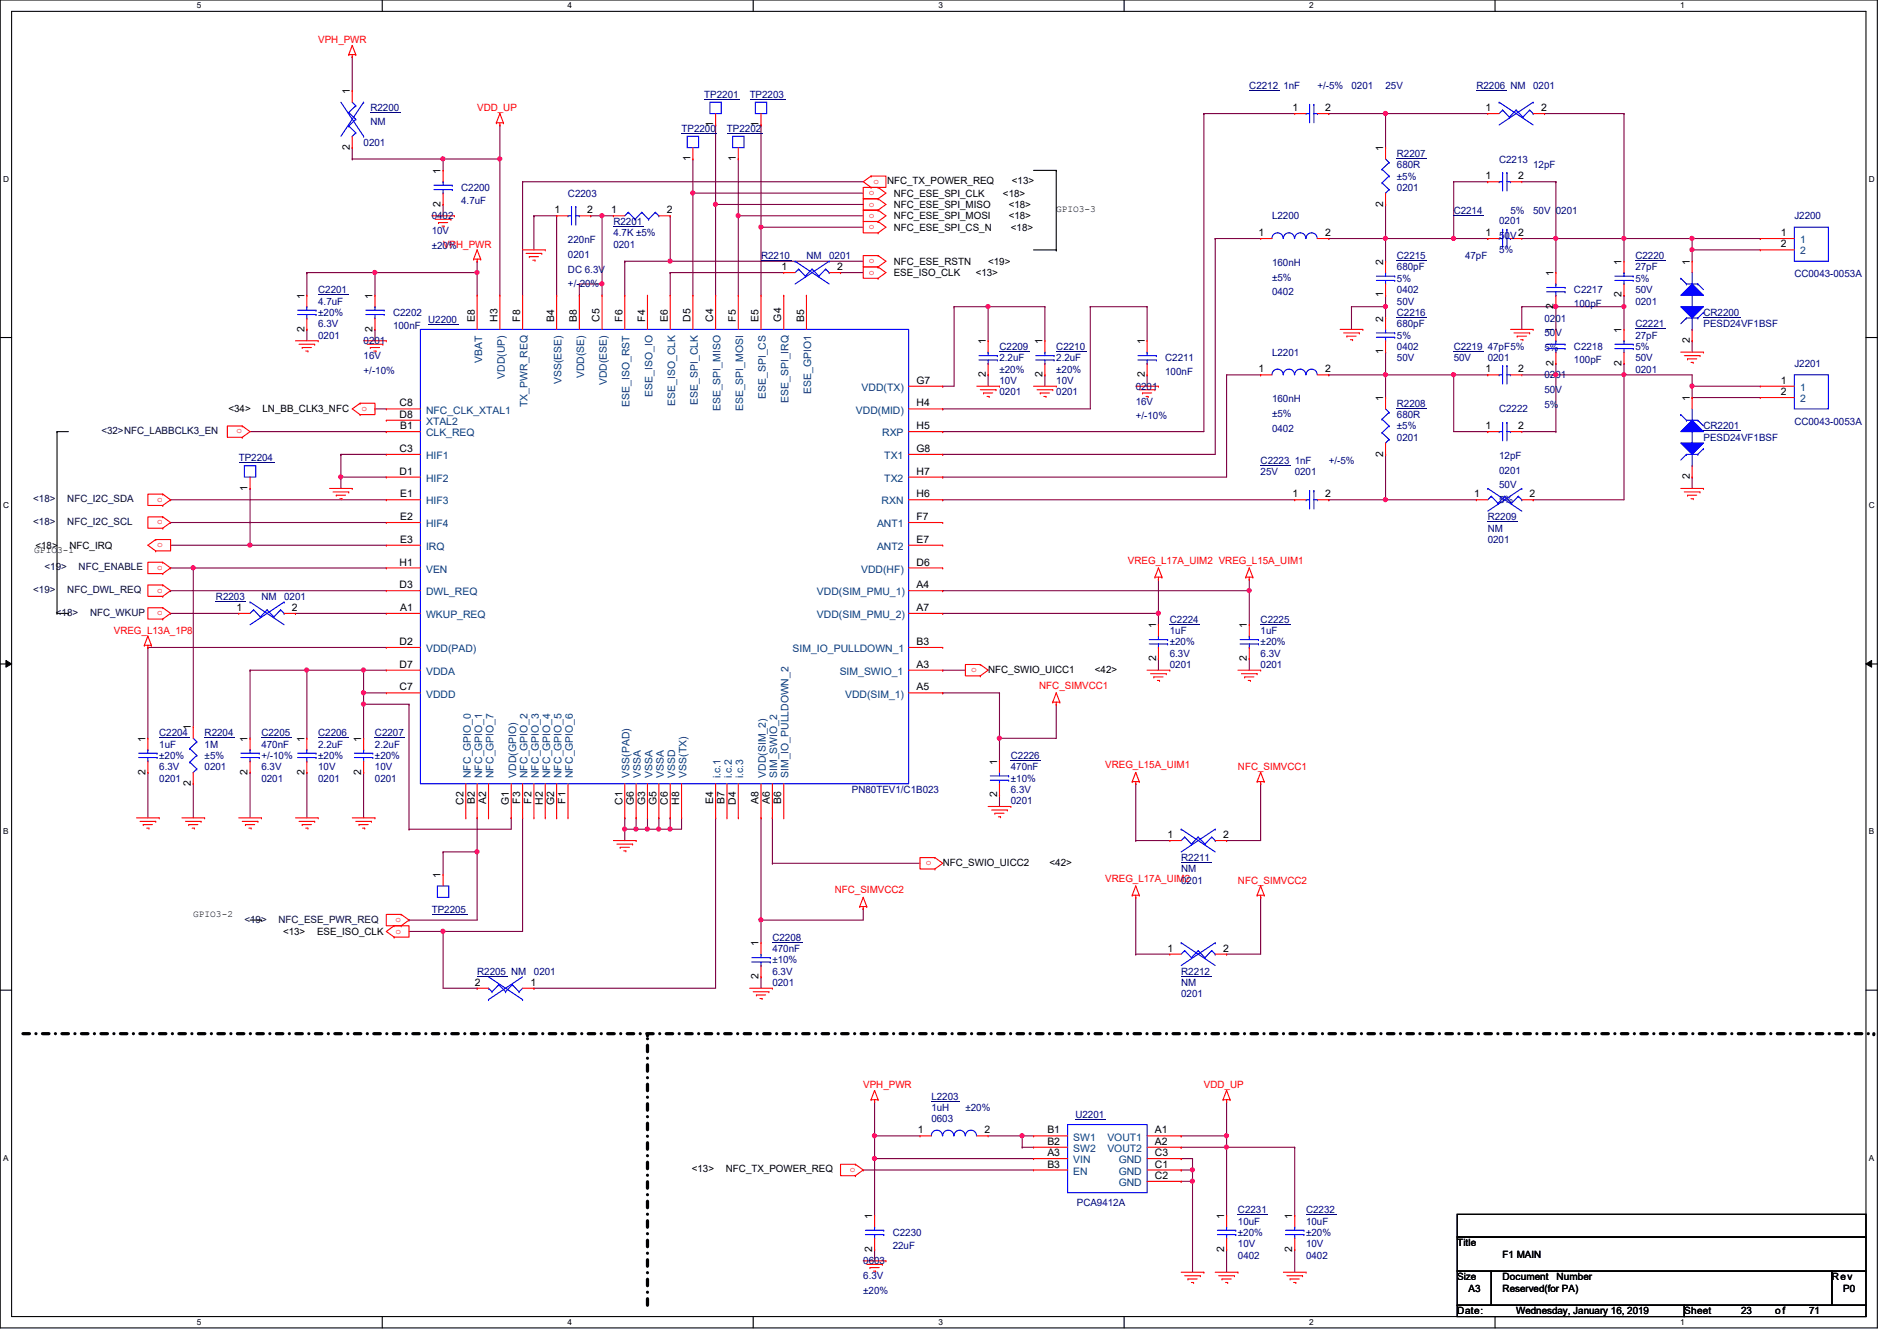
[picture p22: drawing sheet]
<svg xmlns="http://www.w3.org/2000/svg" width="297mm" height="210mm" viewBox="0 0 297 210" stroke-linecap="round" stroke-linejoin="round" font-family="sans-serif">
<defs><g id="words">
<g font-size="1.6" fill="#f00">
<text x="49.8" y="6.8">VPH_PWR</text>
<text x="74.7" y="17.4">VDD_UP</text>
<text x="69.4" y="38.8">VPH_PWR</text>
<text x="176.6" y="88.2">VREG_L17A_UIM2 VREG_L15A_UIM1</text>
<text x="17.8" y="99.2">VREG_L13A_1P8</text>
<text x="162.7" y="107.8">NFC_SIMVCC1</text>
<text x="173.1" y="120.2">VREG_L15A_UIM1</text>
<text x="193.8" y="120.6">NFC_SIMVCC1</text>
<text x="130.7" y="139.8">NFC_SIMVCC2</text>
<text x="173.1" y="138">VREG_L17A_UIM2</text>
<text x="193.8" y="138.3">NFC_SIMVCC2</text>
<text x="135.2" y="170.3">VPH_PWR</text>
<text x="188.5" y="170.3">VDD_UP</text>
</g>
<g font-size="1.6">
<text x="54.8" y="14.8" transform="rotate(-90 54.8 14.8)">1</text>
<text x="202.4" y="17.4">1</text>
<text x="207.5" y="17.4">2</text>
<text x="232.6" y="17.4">1</text>
<text x="241.3" y="17.4">2</text>
<text x="54.8" y="23.5" transform="rotate(-90 54.8 23.5)">2</text>
<text x="111.7" y="19.9" transform="rotate(-90 111.7 19.9)">1</text>
<text x="118.8" y="19.9" transform="rotate(-90 118.8 19.9)">1</text>
<text x="216.6" y="23.7" transform="rotate(-90 216.6 23.7)">1</text>
<text x="69" y="27.2" transform="rotate(-90 69 27.2)">1</text>
<text x="108.1" y="25.2" transform="rotate(-90 108.1 25.2)">1</text>
<text x="115.2" y="25.2" transform="rotate(-90 115.2 25.2)">1</text>
<text x="138.9" y="28.8">NFC_TX_POWER_REQ</text>
<text x="158.4" y="28.8">&lt;13&gt;</text>
<text x="232.6" y="28.1">1</text>
<text x="237.7" y="28.1">2</text>
<text x="69" y="32.3" transform="rotate(-90 69 32.3)">2</text>
<text x="86.8" y="33.4">1</text>
<text x="91.9" y="33.4">2</text>
<text x="95.7" y="33.4">1</text>
<text x="104.4" y="33.4">2</text>
<text x="140" y="30.8">NFC_ESE_SPI_CLK</text>
<text x="140" y="32.6">NFC_ESE_SPI_MISO</text>
<text x="140" y="34.3">NFC_ESE_SPI_MOSI</text>
<text x="157.1" y="30.8">&lt;18&gt;</text>
<text x="157.9" y="32.6">&lt;18&gt;</text>
<text x="157.9" y="34.3">&lt;18&gt;</text>
<text x="216.6" y="32.3" transform="rotate(-90 216.6 32.3)">2</text>
<text x="140" y="41.4">NFC_ESE_RSTN</text>
<text x="140" y="36.1">NFC_ESE_SPI_CS_N</text>
<text x="154.7" y="41.4">&lt;19&gt;</text>
<text x="158.3" y="36.1">&lt;18&gt;</text>
<text x="197.1" y="37">1</text>
<text x="207.5" y="37">2</text>
<text x="216.6" y="41.4" transform="rotate(-90 216.6 41.4)">2</text>
<text x="232.6" y="37">1</text>
<text x="253.9" y="41.4" transform="rotate(-90 253.9 41.4)">1</text>
<text x="264.6" y="41.4" transform="rotate(-90 264.6 41.4)">1</text>
<text x="278.8" y="37">1</text>
<text x="278.8" y="38.7">2</text>
<text x="47.7" y="46.8" transform="rotate(-90 47.7 46.8)">1</text>
<text x="58.3" y="46.8" transform="rotate(-90 58.3 46.8)">1</text>
<text x="122.4" y="42.3">1</text>
<text x="131.1" y="42.3">2</text>
<text x="140" y="43.2">ESE_ISO_CLK</text>
<text x="152.8" y="43.2">&lt;13&gt;</text>
<text x="216.6" y="46.6" transform="rotate(-90 216.6 46.6)">1</text>
<text x="243.2" y="43.2" transform="rotate(-90 243.2 43.2)">1</text>
<text x="253.9" y="46.6" transform="rotate(-90 253.9 46.6)">2</text>
<text x="47.7" y="51.9" transform="rotate(-90 47.7 51.9)">2</text>
<text x="58.3" y="51.9" transform="rotate(-90 58.3 51.9)">2</text>
<text x="74.3" y="50.3" transform="rotate(-90 74.3 50.3)">E8</text>
<text x="77.9" y="50.3" transform="rotate(-90 77.9 50.3)">H3</text>
<text x="81.4" y="50.3" transform="rotate(-90 81.4 50.3)">F8</text>
<text x="86.8" y="50.3" transform="rotate(-90 86.8 50.3)">B4</text>
<text x="90.3" y="50.3" transform="rotate(-90 90.3 50.3)">B8</text>
<text x="93.9" y="50.3" transform="rotate(-90 93.9 50.3)">C5</text>
<text x="97.4" y="50.3" transform="rotate(-90 97.4 50.3)">F6</text>
<text x="101" y="50.3" transform="rotate(-90 101 50.3)">F4</text>
<text x="104.6" y="50.3" transform="rotate(-90 104.6 50.3)">E6</text>
<text x="108.1" y="50.3" transform="rotate(-90 108.1 50.3)">D5</text>
<text x="111.7" y="50.3" transform="rotate(-90 111.7 50.3)">C4</text>
<text x="115.2" y="50.3" transform="rotate(-90 115.2 50.3)">F5</text>
<text x="118.8" y="50.3" transform="rotate(-90 118.8 50.3)">E5</text>
<text x="122.3" y="50.3" transform="rotate(-90 122.3 50.3)">G4</text>
<text x="125.9" y="50.3" transform="rotate(-90 125.9 50.3)">B5</text>
<text x="154.3" y="53.9" transform="rotate(-90 154.3 53.9)">1</text>
<text x="163.2" y="53.9" transform="rotate(-90 163.2 53.9)">1</text>
<text x="179.2" y="53.9" transform="rotate(-90 179.2 53.9)">1</text>
<text x="216.6" y="50.3" transform="rotate(-90 216.6 50.3)">2</text>
<text x="243.2" y="52.1" transform="rotate(-90 243.2 52.1)">1</text>
<text x="243.2" y="48.3" transform="rotate(-90 243.2 48.3)">2</text>
<text x="253.9" y="52.1" transform="rotate(-90 253.9 52.1)">1</text>
<text x="264.6" y="53.7" transform="rotate(-90 264.6 53.7)">2</text>
<text x="154.3" y="59" transform="rotate(-90 154.3 59)">2</text>
<text x="163.2" y="59" transform="rotate(-90 163.2 59)">2</text>
<text x="179.2" y="59" transform="rotate(-90 179.2 59)">2</text>
<text x="197.1" y="58.3">1</text>
<text x="207.5" y="58.3">2</text>
<text x="216.6" y="55.5" transform="rotate(-90 216.6 55.5)">1</text>
<text x="232.6" y="58.3">1</text>
<text x="237.7" y="58.3">2</text>
<text x="243.2" y="57.2" transform="rotate(-90 243.2 57.2)">2</text>
<text x="253.9" y="57.2" transform="rotate(-90 253.9 57.2)">2</text>
<text x="35.8" y="64.6">&lt;34&gt;</text>
<text x="41.1" y="64.6">LN_BB_CLK3_NFC</text>
<text x="62.6" y="63.6">C8</text>
<text x="62.6" y="65.4">D8</text>
<text x="143.5" y="60.1">G7</text>
<text x="143.5" y="63.6">H4</text>
<text x="216.6" y="62.8" transform="rotate(-90 216.6 62.8)">1</text>
<text x="264.6" y="62.8" transform="rotate(-90 264.6 62.8)">1</text>
<text x="278.8" y="60.1">1</text>
<text x="278.8" y="61.8">2</text>
<text x="62.6" y="70.7">C3</text>
<text x="62.7" y="67.2">B1</text>
<text x="143.5" y="70.7">G8</text>
<text x="143.5" y="67.2">H5</text>
<text x="216.6" y="71.5" transform="rotate(-90 216.6 71.5)">2</text>
<text x="232.6" y="67.2">1</text>
<text x="237.7" y="67.2">2</text>
<text x="38.8" y="76.8" transform="rotate(-90 38.8 76.8)">1</text>
<text x="62.6" y="74.3">D1</text>
<text x="62.7" y="77.9">E1</text>
<text x="143.5" y="77.9">H6</text>
<text x="143.5" y="74.3">H7</text>
<text x="202.4" y="77.9">1</text>
<text x="207.5" y="77.9">2</text>
<text x="230.8" y="77.9">1</text>
<text x="239.5" y="77.9">2</text>
<text x="264.6" y="75" transform="rotate(-90 264.6 75)">2</text>
<text x="62.7" y="81.4">E2</text>
<text x="143.5" y="81.4">F7</text>
<text x="5.5" y="85.9">&lt;18&gt;</text>
<text x="10.9" y="85.9">NFC_IRQ</text>
<text x="62.6" y="88.5">H1</text>
<text x="62.7" y="85">E3</text>
<text x="143.5" y="88.5">D6</text>
<text x="143.5" y="85">E7</text>
<text x="37" y="95.6">1</text>
<text x="45.7" y="95.6">2</text>
<text x="62.6" y="92.1">D3</text>
<text x="62.7" y="95.6">A1</text>
<text x="143.5" y="92.1">A4</text>
<text x="143.5" y="95.6">A7</text>
<text x="62.6" y="101">D2</text>
<text x="143.5" y="101">B3</text>
<text x="181" y="98.3" transform="rotate(-90 181 98.3)">1</text>
<text x="195.2" y="98.3" transform="rotate(-90 195.2 98.3)">1</text>
<text x="62.6" y="104.5">D7</text>
<text x="143.5" y="104.5">A3</text>
<text x="154.7" y="105.3">NFC_SWIO_UICC1</text>
<text x="171.4" y="105.3">&lt;42&gt;</text>
<text x="181" y="103.5" transform="rotate(-90 181 103.5)">2</text>
<text x="195.2" y="103.5" transform="rotate(-90 195.2 103.5)">2</text>
<text x="62.6" y="108.1">C7</text>
<text x="143.5" y="108.1">A5</text>
<text x="22.8" y="116.1" transform="rotate(-90 22.8 116.1)">1</text>
<text x="29.9" y="114.3" transform="rotate(-90 29.9 114.3)">1</text>
<text x="38.8" y="116.1" transform="rotate(-90 38.8 116.1)">1</text>
<text x="47.7" y="116.1" transform="rotate(-90 47.7 116.1)">1</text>
<text x="56.6" y="116.1" transform="rotate(-90 56.6 116.1)">1</text>
<text x="156.1" y="119.7" transform="rotate(-90 156.1 119.7)">1</text>
<text x="22.8" y="121.2" transform="rotate(-90 22.8 121.2)">2</text>
<text x="29.9" y="123" transform="rotate(-90 29.9 123)">2</text>
<text x="38.8" y="121.2" transform="rotate(-90 38.8 121.2)">2</text>
<text x="47.7" y="121.2" transform="rotate(-90 47.7 121.2)">2</text>
<text x="56.6" y="121.2" transform="rotate(-90 56.6 121.2)">2</text>
<text x="72.6" y="126" transform="rotate(-90 72.6 126)">C2</text>
<text x="74.3" y="125.9" transform="rotate(-90 74.3 125.9)">B2</text>
<text x="76.1" y="125.9" transform="rotate(-90 76.1 125.9)">A2</text>
<text x="81.4" y="125.8" transform="rotate(-90 81.4 125.8)">F3</text>
<text x="83.2" y="125.8" transform="rotate(-90 83.2 125.8)">F2</text>
<text x="85" y="126" transform="rotate(-90 85 126)">H2</text>
<text x="88.6" y="125.8" transform="rotate(-90 88.6 125.8)">F1</text>
<text x="97.4" y="126" transform="rotate(-90 97.4 126)">C1</text>
<text x="104.6" y="126" transform="rotate(-90 104.6 126)">C6</text>
<text x="106.3" y="126" transform="rotate(-90 106.3 126)">H8</text>
<text x="111.7" y="125.9" transform="rotate(-90 111.7 125.9)">E4</text>
<text x="113.5" y="125.9" transform="rotate(-90 113.5 125.9)">B7</text>
<text x="115.2" y="126" transform="rotate(-90 115.2 126)">D4</text>
<text x="118.8" y="125.9" transform="rotate(-90 118.8 125.9)">A8</text>
<text x="120.6" y="125.9" transform="rotate(-90 120.6 125.9)">A6</text>
<text x="122.3" y="125.9" transform="rotate(-90 122.3 125.9)">B6</text>
<text x="156.1" y="124.8" transform="rotate(-90 156.1 124.8)">2</text>
<text x="79.7" y="126.1" transform="rotate(-90 79.7 126.1)">G1</text>
<text x="86.8" y="126.1" transform="rotate(-90 86.8 126.1)">G2</text>
<text x="99.2" y="126.1" transform="rotate(-90 99.2 126.1)">G6</text>
<text x="101" y="126.1" transform="rotate(-90 101 126.1)">G3</text>
<text x="102.8" y="126.1" transform="rotate(-90 102.8 126.1)">G5</text>
<text x="182.8" y="131.2">1</text>
<text x="191.5" y="131.2">2</text>
<text x="69" y="137.5" transform="rotate(-90 69 137.5)">1</text>
<text x="147.6" y="135.5">NFC_SWIO_UICC2</text>
<text x="164.3" y="135.5">&lt;42&gt;</text>
<text x="44.3" y="146.3">&lt;13&gt;</text>
<text x="49.7" y="146.3">ESE_ISO_CLK</text>
<text x="118.8" y="148.1" transform="rotate(-90 118.8 148.1)">1</text>
<text x="182.8" y="149">1</text>
<text x="191.5" y="149">2</text>
<text x="74.4" y="154.3">2</text>
<text x="83.1" y="154.3">1</text>
<text x="118.8" y="153.2" transform="rotate(-90 118.8 153.2)">2</text>
<text x="143.7" y="177.4">1</text>
<text x="154.2" y="177.4">2</text>
<text x="164" y="177.4">B1</text>
<text x="164" y="179.2">B2</text>
<text x="180.8" y="177.4">A1</text>
<text x="180.8" y="179.2">A2</text>
<text x="108.3" y="183.5">&lt;13&gt;</text>
<text x="113.7" y="183.5">NFC_TX_POWER_REQ</text>
<text x="164" y="181">A3</text>
<text x="164" y="182.8">B3</text>
<text x="180.8" y="181">C3</text>
<text x="180.8" y="182.8">C1</text>
<text x="180.8" y="184.5">C2</text>
<text x="136.6" y="190.8" transform="rotate(-90 136.6 190.8)">1</text>
<text x="191.7" y="190.8" transform="rotate(-90 191.7 190.8)">1</text>
<text x="202.4" y="190.8" transform="rotate(-90 202.4 190.8)">1</text>
<text x="136.6" y="195.9" transform="rotate(-90 136.6 195.9)">2</text>
<text x="191.7" y="195.9" transform="rotate(-90 191.7 195.9)">2</text>
<text x="202.4" y="195.9" transform="rotate(-90 202.4 195.9)">2</text>
<text x="228.2" y="195.1">Title</text>
<text x="235.3" y="196.8">F1 MAIN</text>
<text x="228.2" y="200.4">Size</text>
<text x="230" y="202.2">A3</text>
<text x="235.3" y="202.2">Reserved(for PA)</text>
<text x="235.3" y="200.4">Document</text>
<text x="243.7" y="200.4">Number</text>
<text x="286.8" y="200.4">Rev</text>
<text x="288.6" y="202.2">P0</text>
<text x="228.2" y="205.7">Date:</text>
<text x="237.4" y="205.7">Wednesday, January 16, 2019</text>
<text x="263.7" y="205.7">Sheet</text>
<text x="272.6" y="205.7">23</text>
<text x="278" y="205.7">o f</text>
<text x="283.3" y="205.7">71</text>
</g>
<g font-size="1.6" fill="#000080">
<text x="58" y="17.4">R2200</text>
<text x="110.3" y="15.3">TP2201</text>
<text x="117.4" y="15.3">TP2203</text>
<text x="195.6" y="13.9">C2212</text>
<text x="201" y="13.9">1nF</text>
<text x="206.3" y="13.9">+/-5%</text>
<text x="211.6" y="13.9">0201</text>
<text x="217" y="13.9">25V</text>
<text x="231.2" y="13.9">R2206 NM</text>
<text x="240.1" y="13.9">0201</text>
<text x="56.9" y="22.8">0201</text>
<text x="58" y="19.6">NM</text>
<text x="106.7" y="20.7">TP2200</text>
<text x="113.8" y="20.7">TP2202</text>
<text x="72.2" y="29.9">C2200</text>
<text x="218.7" y="24.6">R2207</text>
<text x="218.7" y="26.3">680R</text>
<text x="218.7" y="28.1">±5%</text>
<text x="218.7" y="29.9">0201</text>
<text x="234.7" y="25.4">C2213</text>
<text x="240.1" y="26.3">12pF</text>
<text x="67.6" y="34.3">0402</text>
<text x="72.2" y="32">4.7uF</text>
<text x="88.9" y="30.8">C2203</text>
<text x="96.1" y="35.2">R2201</text>
<text x="199.2" y="34.3">L2200</text>
<text x="227.6" y="33.4">C2214</text>
<text x="234.7" y="35.1">0201</text>
<text x="236.5" y="33.4">5%</text>
<text x="240.1" y="33.4">50V</text>
<text x="243.6" y="33.4">0201</text>
<text x="281" y="34.3">J2200</text>
<text x="67.6" y="36.7">10V</text>
<text x="67.6" y="38.9">±20%</text>
<text x="88.9" y="38.1">220nF</text>
<text x="88.9" y="40.4">0201</text>
<text x="96.1" y="37">4.7K ±5%</text>
<text x="96.1" y="38.8">0201</text>
<text x="119.2" y="40.6">R2210</text>
<text x="126.3" y="40.6">NM</text>
<text x="129.8" y="40.6">0201</text>
<text x="199.2" y="41.6">160nH</text>
<text x="218.7" y="40.6">C2215</text>
<text x="229.4" y="40.6">47pF</text>
<text x="234.7" y="37.3">50V 2</text>
<text x="234.7" y="39.7">5%</text>
<text x="256.1" y="40.6">C2220</text>
<text x="49.8" y="45.9">C2201</text>
<text x="49.8" y="47.7">4.7uF</text>
<text x="88.9" y="42.7">DC 6.3V</text>
<text x="88.9" y="45">+/-20%</text>
<text x="199.2" y="43.9">±5%</text>
<text x="199.2" y="46.2">0402</text>
<text x="218.7" y="42.3">680pF</text>
<text x="218.7" y="45.9">0402</text>
<text x="218.7" y="47.7">50V</text>
<text x="218.7" y="44.1">5%</text>
<text x="246.5" y="45.9">C2217</text>
<text x="256.1" y="42.3">27pF</text>
<text x="256.1" y="47.7">0201</text>
<text x="256.1" y="45.9">50V</text>
<text x="256.1" y="44.1">5%</text>
<text x="281" y="43.4">CC0043-0053A</text>
<text x="49.8" y="53">0201</text>
<text x="49.8" y="51.2">6.3V</text>
<text x="49.8" y="49.4">±20%</text>
<text x="56.9" y="53.9">0201</text>
<text x="61.5" y="49.4">C2202</text>
<text x="61.5" y="51.6">100nF</text>
<text x="67.1" y="50.5">U2200</text>
<text x="218.7" y="49.4">C2216</text>
<text x="218.7" y="51.2">680pF</text>
<text x="218.7" y="53">5%</text>
<text x="241.8" y="50.3">0201</text>
<text x="241.8" y="52.7">50V</text>
<text x="246.5" y="48">100pF</text>
<text x="256.1" y="51.2">C2221</text>
<text x="256.1" y="53">27pF</text>
<text x="266.7" y="49.4">CR2200</text>
<text x="266.7" y="51.2">PESD24VF1BSF</text>
<text x="56.9" y="56.2">16V</text>
<text x="56.9" y="58.5">+/-10%</text>
<text x="156.5" y="54.8">C2209</text>
<text x="156.5" y="56.6">2.2uF</text>
<text x="156.5" y="58.3">±20%</text>
<text x="165.4" y="54.8">C2210</text>
<text x="165.4" y="56.6">2.2uF</text>
<text x="165.4" y="58.3">±20%</text>
<text x="182.5" y="56.6">C2211</text>
<text x="182.5" y="58.7">100nF</text>
<text x="199.2" y="55.7">L2201</text>
<text x="218.7" y="54.8">0402</text>
<text x="218.7" y="56.6">50V</text>
<text x="227.6" y="54.8">C2219</text>
<text x="227.6" y="56.6">50V</text>
<text x="233" y="54.8">47pF5%</text>
<text x="233" y="56.6">0201</text>
<text x="241.8" y="59.2">0201</text>
<text x="241.8" y="54.9">5%</text>
<text x="246.5" y="54.8">C2218</text>
<text x="246.5" y="56.9">100pF</text>
<text x="256.1" y="58.3">0201</text>
<text x="256.1" y="56.6">50V</text>
<text x="256.1" y="54.8">5%</text>
<text x="281" y="57.4">J2201</text>
<text x="156.5" y="61.9">0201</text>
<text x="156.5" y="60.1">10V</text>
<text x="165.4" y="61.9">0201</text>
<text x="165.4" y="60.1">10V</text>
<text x="177.8" y="61">0201</text>
<text x="177.8" y="63.3">16V</text>
<text x="177.8" y="65.6">+/-10%</text>
<text x="199.2" y="62.9">160nH</text>
<text x="199.2" y="65.3">±5%</text>
<text x="218.7" y="63.7">R2208</text>
<text x="218.7" y="65.4">680R</text>
<text x="234.7" y="64.6">C2222</text>
<text x="241.8" y="61.6">50V</text>
<text x="241.8" y="63.8">5%</text>
<text x="199.2" y="67.6">0402</text>
<text x="218.7" y="67.2">±5%</text>
<text x="218.7" y="69">0201</text>
<text x="234.7" y="71.8">12pF</text>
<text x="266.7" y="67.2">CR2201</text>
<text x="266.7" y="69">PESD24VF1BSF</text>
<text x="281" y="66.5">CC0043-0053A</text>
<text x="37.4" y="72.2">TP2204</text>
<text x="197.4" y="72.6">C2223</text>
<text x="197.4" y="74.3">25V</text>
<text x="202.7" y="72.6">1nF</text>
<text x="202.7" y="74.3">0201</text>
<text x="208.1" y="72.6">+/-5%</text>
<text x="234.7" y="74.2">0201</text>
<text x="234.7" y="76.5">50V</text>
<text x="233" y="81.4">R2209</text>
<text x="233" y="83.2">NM</text>
<text x="234.7" y="78.8">5%</text>
<text x="233" y="85">0201</text>
<text x="33.8" y="93.9">R2203</text>
<text x="40.9" y="93.9">NM</text>
<text x="44.5" y="93.9">0201</text>
<text x="183.2" y="97.5">C2224</text>
<text x="183.2" y="99.2">1uF</text>
<text x="183.2" y="101">±20%</text>
<text x="197.4" y="97.5">C2225</text>
<text x="197.4" y="99.2">1uF</text>
<text x="197.4" y="101">±20%</text>
<text x="183.2" y="104.6">0201</text>
<text x="183.2" y="102.8">6.3V</text>
<text x="197.4" y="104.6">0201</text>
<text x="197.4" y="102.8">6.3V</text>
<text x="24.9" y="115.2">C2204</text>
<text x="24.9" y="117">1uF</text>
<text x="24.9" y="118.8">±20%</text>
<text x="32" y="115.2">R2204</text>
<text x="32" y="117">1M</text>
<text x="32" y="118.8">±5%</text>
<text x="40.9" y="115.2">C2205</text>
<text x="40.9" y="117">470nF</text>
<text x="40.9" y="118.8">+/-10%</text>
<text x="49.8" y="115.2">C2206</text>
<text x="49.8" y="117">2.2uF</text>
<text x="49.8" y="118.8">±20%</text>
<text x="58.7" y="115.2">C2207</text>
<text x="58.7" y="117">2.2uF</text>
<text x="58.7" y="118.8">±20%</text>
<text x="158.3" y="118.8">C2226</text>
<text x="24.9" y="122.3">0201</text>
<text x="24.9" y="120.6">6.3V</text>
<text x="32" y="120.6">0201</text>
<text x="40.9" y="122.3">0201</text>
<text x="40.9" y="120.6">6.3V</text>
<text x="49.8" y="122.3">0201</text>
<text x="49.8" y="120.6">10V</text>
<text x="58.7" y="122.3">0201</text>
<text x="58.7" y="120.6">10V</text>
<text x="133.4" y="124.1">PN80TEV1/C1B023</text>
<text x="158.3" y="120.6">470nF</text>
<text x="158.3" y="125.9">0201</text>
<text x="158.3" y="124.1">6.3V</text>
<text x="158.3" y="122.3">±10%</text>
<text x="185" y="134.8">R2211</text>
<text x="185" y="136.6">NM</text>
<text x="67.6" y="143">TP2205</text>
<text x="185" y="138.3">0201</text>
<text x="120.9" y="147.2">C2208</text>
<text x="120.9" y="149">470nF</text>
<text x="74.7" y="152.6">R2205 NM</text>
<text x="83.6" y="152.6">0201</text>
<text x="120.9" y="154.3">0201</text>
<text x="120.9" y="152.6">6.3V</text>
<text x="120.9" y="150.8">±10%</text>
<text x="185" y="152.6">R2212</text>
<text x="185" y="154.3">NM</text>
<text x="185" y="156.1">0201</text>
<text x="145.8" y="172.1">L2203</text>
<text x="145.8" y="173.9">1uH</text>
<text x="151.2" y="173.9">±20%</text>
<text x="145.8" y="175.7">0603</text>
<text x="168.4" y="175">U2201</text>
<text x="168.6" y="188.8">PCA9412A</text>
<text x="193.8" y="189.9">C2231</text>
<text x="193.8" y="191.7">10uF</text>
<text x="204.5" y="189.9">C2232</text>
<text x="204.5" y="191.7">10uF</text>
<text x="135.2" y="197.9">0603</text>
<text x="139.8" y="193.5">C2230</text>
<text x="139.8" y="195.6">22uF</text>
<text x="193.8" y="197">0402</text>
<text x="193.8" y="195.2">10V</text>
<text x="193.8" y="193.5">±20%</text>
<text x="204.5" y="197">0402</text>
<text x="204.5" y="195.2">10V</text>
<text x="204.5" y="193.5">±20%</text>
<text x="135.2" y="200.2">6.3V</text>
<text x="135.2" y="202.5">±20%</text>
</g>
<g font-size="1.6" fill="#004080">
<text x="281.9" y="38.1">1</text>
<text x="281.9" y="39.8">2</text>
<text x="75.5" y="56.8" transform="rotate(-90 75.5 56.8)">VBAT</text>
<text x="79" y="59.3" transform="rotate(-90 79 59.3)">VDD(UP)</text>
<text x="91.5" y="59.2" transform="rotate(-90 91.5 59.2)">VDD(SE)</text>
<text x="66.7" y="64.7">NFC_CLK_XTAL1</text>
<text x="82.6" y="63.7" transform="rotate(-90 82.6 63.7)">TX_PWR_REQ</text>
<text x="87.9" y="60.2" transform="rotate(-90 87.9 60.2)">VSS(ESE)</text>
<text x="95" y="60.3" transform="rotate(-90 95 60.3)">VDD(ESE)</text>
<text x="98.6" y="63.7" transform="rotate(-90 98.6 63.7)">ESE_ISO_RST</text>
<text x="102.1" y="62.1" transform="rotate(-90 102.1 62.1)">ESE_ISO_IO</text>
<text x="105.7" y="63.5" transform="rotate(-90 105.7 63.5)">ESE_ISO_CLK</text>
<text x="109.3" y="63.4" transform="rotate(-90 109.3 63.4)">ESE_SPI_CLK</text>
<text x="112.8" y="64.4" transform="rotate(-90 112.8 64.4)">ESE_SPI_MISO</text>
<text x="116.4" y="64.4" transform="rotate(-90 116.4 64.4)">ESE_SPI_MOSI</text>
<text x="119.9" y="62.5" transform="rotate(-90 119.9 62.5)">ESE_SPI_CS</text>
<text x="123.5" y="63.1" transform="rotate(-90 123.5 63.1)">ESE_SPI_IRQ</text>
<text x="127" y="61.6" transform="rotate(-90 127 61.6)">ESE_GPIO1</text>
<text x="134" y="64.7">VDD(MID)</text>
<text x="134.9" y="61.2">VDD(TX)</text>
<text x="281.9" y="61.2">1</text>
<text x="281.9" y="62.9">2</text>
<text x="66.7" y="68.3">CLK_REQ</text>
<text x="66.7" y="71.8">HIF1</text>
<text x="66.7" y="66.5">XTAL2</text>
<text x="138.1" y="68.3">RXP</text>
<text x="138.5" y="71.8">TX1</text>
<text x="66.7" y="75.4">HIF2</text>
<text x="138.5" y="75.4">TX2</text>
<text x="66.7" y="79">HIF3</text>
<text x="66.7" y="82.5">HIF4</text>
<text x="137.3" y="82.5">ANT1</text>
<text x="138" y="79">RXN</text>
<text x="66.7" y="86.1">IRQ</text>
<text x="66.7" y="89.6">VEN</text>
<text x="134.8" y="89.6">VDD(HF)</text>
<text x="137.3" y="86.1">ANT2</text>
<text x="66.7" y="93.2">DWL_REQ</text>
<text x="127.9" y="93.2">VDD(SIM_PMU_1)</text>
<text x="66.7" y="96.7">WKUP_REQ</text>
<text x="127.9" y="96.7">VDD(SIM_PMU_2)</text>
<text x="66.7" y="102.1">VDD(PAD)</text>
<text x="66.7" y="105.6">VDDA</text>
<text x="124.1" y="102.1">SIM_IO_PULLDOWN_1</text>
<text x="131.5" y="105.6">SIM_SWIO_1</text>
<text x="66.7" y="109.2">VDDD</text>
<text x="132.3" y="109.2">VDD(SIM_1)</text>
<text x="73.7" y="121.8" transform="rotate(-90 73.7 121.8)">NFC_GPIO_0</text>
<text x="75.5" y="121.8" transform="rotate(-90 75.5 121.8)">NFC_GPIO_1</text>
<text x="77.3" y="121.8" transform="rotate(-90 77.3 121.8)">NFC_GPIO_7</text>
<text x="80.8" y="121.8" transform="rotate(-90 80.8 121.8)">VDD(GPIO)</text>
<text x="82.6" y="121.8" transform="rotate(-90 82.6 121.8)">NFC_GPIO_2</text>
<text x="84.4" y="121.8" transform="rotate(-90 84.4 121.8)">NFC_GPIO_3</text>
<text x="86.1" y="121.8" transform="rotate(-90 86.1 121.8)">NFC_GPIO_4</text>
<text x="87.9" y="121.8" transform="rotate(-90 87.9 121.8)">NFC_GPIO_5</text>
<text x="89.7" y="121.8" transform="rotate(-90 89.7 121.8)">NFC_GPIO_6</text>
<text x="98.6" y="121.8" transform="rotate(-90 98.6 121.8)">VSS(PAD)</text>
<text x="100.4" y="121.8" transform="rotate(-90 100.4 121.8)">VSSA</text>
<text x="102.1" y="121.8" transform="rotate(-90 102.1 121.8)">VSSA</text>
<text x="103.9" y="121.8" transform="rotate(-90 103.9 121.8)">VSSA</text>
<text x="105.7" y="121.8" transform="rotate(-90 105.7 121.8)">VSSD</text>
<text x="107.5" y="121.8" transform="rotate(-90 107.5 121.8)">VSS(TX)</text>
<text x="112.8" y="121.8" transform="rotate(-90 112.8 121.8)">i.c.1</text>
<text x="114.6" y="121.8" transform="rotate(-90 114.6 121.8)">i.c.2</text>
<text x="116.4" y="121.8" transform="rotate(-90 116.4 121.8)">i.c.3</text>
<text x="119.9" y="121.8" transform="rotate(-90 119.9 121.8)">VDD(SIM_2)</text>
<text x="121.7" y="121.8" transform="rotate(-90 121.7 121.8)">SIM_SWIO_2</text>
<text x="123.5" y="121.8" transform="rotate(-90 123.5 121.8)">SIM_IO_PULLDOWN_2</text>
<text x="168.1" y="178.5">SW1</text>
<text x="173.4" y="178.5">VOUT1</text>
<text x="168.1" y="180.3">SW2</text>
<text x="168.1" y="182.1">VIN</text>
<text x="168.1" y="183.9">EN</text>
<text x="173.4" y="180.3">VOUT2</text>
<text x="175.2" y="182.1">GND</text>
<text x="175.2" y="183.9">GND</text>
<text x="175.2" y="185.6">GND</text>
</g>
<g font-size="1.6" fill="#000040">
<text x="15.9" y="67.9">&lt;32&gt;NFC_LABBCLK3_EN</text>
<text x="5.2" y="78.6">&lt;18&gt;</text>
<text x="5.2" y="82.2">&lt;18&gt;</text>
<text x="10.5" y="78.6">NFC_I2C_SDA</text>
<text x="10.5" y="82.2">NFC_I2C_SCL</text>
<text x="7" y="89.3">&lt;19&gt;</text>
<text x="12.3" y="89.3">NFC_ENABLE</text>
<text x="5.2" y="92.8">&lt;19&gt;</text>
<text x="10.5" y="92.8">NFC_DWL_REQ</text>
<text x="8.8" y="96.4">&lt;18&gt;</text>
<text x="14.1" y="96.4">NFC_WKUP</text>
<text x="38.3" y="144.4">&lt;19&gt;</text>
<text x="43.6" y="144.4">NFC_ESE_PWR_REQ</text>
</g>
<g font-size="1.5" fill="#f00">
<text x="137.7" y="28.1" transform="rotate(180 137.7 28.1)">o</text>
<text x="136.1" y="30.6">o</text>
<text x="136.1" y="32.3">o</text>
<text x="136.1" y="34.1">o</text>
<text x="136.1" y="35.9">o</text>
<text x="136.1" y="41.2">o</text>
<text x="136.1" y="43">o</text>
<text x="56.6" y="64.3">o</text>
<text x="37.9" y="67.2" transform="rotate(180 37.9 67.2)">o</text>
<text x="25.5" y="77.9" transform="rotate(180 25.5 77.9)">o</text>
<text x="25.5" y="81.4" transform="rotate(180 25.5 81.4)">o</text>
<text x="24.6" y="85.7">o</text>
<text x="25.5" y="88.6" transform="rotate(180 25.5 88.6)">o</text>
<text x="25.5" y="95.7" transform="rotate(180 25.5 95.7)">o</text>
<text x="25.5" y="92.1" transform="rotate(180 25.5 92.1)">o</text>
<text x="152.1" y="105.2">o</text>
<text x="144.9" y="135.5">o</text>
<text x="62.8" y="143.7" transform="rotate(180 62.8 143.7)">o</text>
<text x="61.9" y="146.1">o</text>
<text x="133.9" y="182.8" transform="rotate(180 133.9 182.8)">o</text>
</g>
<g font-size="1.5">
<text x="165.4" y="33.2">GPIO3-3</text>
<text x="5.4" y="86.6">GPIO3-1</text>
<text x="30.3" y="143.5">GPIO3-2</text>
</g>
<g font-size="1.3">
<text x="30.8" y="1.3">5</text>
<text x="88.9" y="1.3">4</text>
<text x="146.9" y="1.3">3</text>
<text x="205" y="1.3">2</text>
<text x="263.1" y="1.3">1</text>
<text x=".5" y="28.4">D</text>
<text x="292.6" y="28.4">D</text>
<text x=".5" y="79.5">C</text>
<text x="292.6" y="79.5">C</text>
<text x=".5" y="130.6">B</text>
<text x="292.6" y="130.6">B</text>
<text x=".5" y="181.7">A</text>
<text x="292.6" y="181.7">A</text>
<text x="30.8" y="207.4">5</text>
<text x="88.9" y="207.4">4</text>
<text x="146.9" y="207.4">3</text>
<text x="205" y="207.4">2</text>
<text x="263.1" y="207.4">1</text>
</g>
</g></defs>
<path d="M0 0h294v207.9h-294zM1.8 1.8h290.4v204.3h-290.4z" fill="none" stroke="#000" stroke-width=".17"/>
<g fill="#fff">
<path d="M30.8 .2h.7v1.4h-.7z"/>
<path d="M30.8 206.2h.7v1.4h-.7z"/>
</g>
<path d="M59.9 0v1.8M59.9 206.1v1.8" fill="none" stroke="#000" stroke-width=".17"/>
<g fill="#fff">
<path d="M88.9 .2h.6v1.4h-.6z"/>
<path d="M88.9 206.2h.6v1.4h-.6z"/>
</g>
<path d="M117.9 0v1.8M117.9 206.1v1.8" fill="none" stroke="#000" stroke-width=".17"/>
<g fill="#fff">
<path d="M146.9 .2h.7v1.4h-.7z"/>
<path d="M146.9 206.2h.7v1.4h-.7z"/>
</g>
<path d="M176 0v1.8M176 206.1v1.8" fill="none" stroke="#000" stroke-width=".17"/>
<g fill="#fff">
<path d="M205 .2h.7v1.4h-.7z"/>
<path d="M205 206.2h.7v1.4h-.7z"/>
</g>
<path d="M234.1 0v1.8M234.1 206.1v1.8" fill="none" stroke="#000" stroke-width=".17"/>
<g fill="#fff">
<path d="M263.1 .2h.7v1.4h-.7z"/>
<path d="M263.1 206.2h.7v1.4h-.7z"/>
<path d="M.5 27.3h.9v1.4h-.9z"/>
<path d="M292.6 27.3h.9v1.4h-.9z"/>
<path d="M.5 78.4h.9v1.4h-.9z"/>
<path d="M292.6 78.4h.9v1.4h-.9z"/>
</g>
<path d="M0 52.8h1.8M292.2 52.8h1.8" fill="none" stroke="#000" stroke-width=".17"/>
<g fill="#fff">
<path d="M.5 129.5h.8v1.4h-.8z"/>
<path d="M292.6 129.5h.9v1.4h-.9z"/>
</g>
<path d="M0 103.9h1.8M292.2 103.9h1.8" fill="none" stroke="#000" stroke-width=".17"/>
<path d="M.9 103.4l.9 .5-.9 .5zM292.2 103.9l.9-.5v1z" fill="#000"/>
<path d="M.9 103.4l.9 .5-.9 .5zM292.2 103.9l.9-.5v1z" fill="none" stroke="#000" stroke-width=".16"/>
<g fill="#fff">
<path d="M.5 180.5h.8v1.4h-.8z"/>
<path d="M292.6 180.5h.9v1.4h-.9z"/>
</g>
<g fill="none" stroke="#000" stroke-width=".17">
<path d="M161.8 26.7h3.6M161.8 39.1h3.6M165.4 26.7h.1M165.4 39.1h.1M165.4 26.7v12.4M8.9 67.6h.1M8.9 67.6v28.4M8.9 67.6h1.8M8.9 96h.1M8.9 96h1.8M10.7 96h.1M0 155h1.8"/>
<path d="M39.2 144h1.7M40.9 144h.1M292.2 155h1.8"/>
</g>
<path d="M3.6 161.8h289.8M101.4 204.3v-42.3" fill="none" stroke="#000" stroke-width=".51" stroke-dasharray="1 1 0 1"/>
<g fill="#000" stroke-dasharray="1 1 0 1">
<circle cx="101.4" cy="162" r=".25"/>
<circle cx="293.4" cy="161.8" r=".25"/>
</g>
<g fill="none" stroke="#800040" stroke-width=".17">
<path d="M217 17.8h.1M217 17.8v5.3M217 17.8h16M94.3 33.8h.1M94.3 33.8h1.8M104.9 33.8h.1M104.9 33.8v7.1h-7.1M97.8 40.9h.1M97.8 40.9v5.3M39.2 67.6h21.3M60.5 67.6h.1M46.3 96h.1"/>
<path d="M46.3 96h14.2M64 144h.1M64 144h10.7M192.1 179.6h.1M192.1 179.6h10.6M202.7 179.6h.1M202.7 179.6v10.6M202.7 195.6h.1M202.7 195.6v3.5"/>
</g>
<circle cx="216.9" cy="17.8" r=".32" fill="#f0f"/>
<circle cx="216.9" cy="17.8" r=".32" fill="none" stroke="#f0f" stroke-width=".17"/>
<path d="M217 32h.1M217 32v5.3M217 58.7h.1M217 58.7v3.5M217 71.1h.1M217 78.2h.1M217 71.1v7.1M217 78.2h14.2" fill="none" stroke="#800040" stroke-width=".17"/>
<circle cx="216.9" cy="78.2" r=".32" fill="#f0f"/>
<circle cx="216.9" cy="78.2" r=".32" fill="none" stroke="#f0f" stroke-width=".17"/>
<path d="M112.1 128h.1M112.1 128v26.7h-28.5M69.4 145.8h.1M69.4 145.8v8.9h5.3M69.4 145.8h12.4M74.7 154.7h.1M83.6 154.7h.1" fill="none" stroke="#800040" stroke-width=".17"/>
<circle cx="69.4" cy="145.8" r=".32" fill="#f0f"/>
<circle cx="69.4" cy="145.8" r=".32" fill="none" stroke="#f0f" stroke-width=".17"/>
<path d="M92.5 33.8h.1M92.5 33.8h1.8M94.3 33.8h.1M94.3 33.8v12.4M90.7 44.4h.1M90.7 44.4v1.8M90.7 44.4h3.6M94.3 44.4h.1" fill="none" stroke="#800040" stroke-width=".17"/>
<circle cx="94.2" cy="44.4" r=".32" fill="#f0f"/>
<circle cx="94.2" cy="44.4" r=".32" fill="none" stroke="#f0f" stroke-width=".17"/>
<circle cx="94.2" cy="33.8" r=".32" fill="#f0f"/>
<circle cx="94.2" cy="33.8" r=".32" fill="none" stroke="#f0f" stroke-width=".17"/>
<g fill="none" stroke="#800040" stroke-width=".17">
<path d="M108.5 30.2h.1M108.5 30.2v16M108.5 30.2h26.7M112.1 32h.1M112.1 32h23.1M112.1 32v14.2M115.6 33.8h.1M115.6 33.8h19.6M115.6 33.8v12.4M119.2 35.6h.1M119.2 35.6h16M119.2 35.6v10.6"/>
<path d="M104.9 40.9h.1M104.9 40.9h30.3M131.6 42.7h.1M131.6 42.7h3.6"/>
</g>
<circle cx="104.9" cy="40.9" r=".32" fill="#f0f"/>
<circle cx="104.9" cy="40.9" r=".32" fill="none" stroke="#f0f" stroke-width=".17"/>
<g fill="none" stroke="#800040" stroke-width=".17">
<path d="M181.4 90.7h.1M181.4 90.7v5.3M39.2 104.9h.1M39.2 104.9h8.8M39.2 104.9v10.7M48 104.9h.1M48 104.9v10.7M181.4 103.1h.1M181.4 103.1v1.8M39.2 120.9h.1M39.2 120.9v7.1M48 120.9h.1"/>
<path d="M48 120.9v7.1"/>
</g>
<circle cx="48" cy="104.9" r=".32" fill="#f0f"/>
<circle cx="48" cy="104.9" r=".32" fill="none" stroke="#f0f" stroke-width=".17"/>
<path d="M48 104.9h.1M48 104.9h8.9M56.9 108.5h.1M56.9 104.9h.1M56.9 108.5h3.6M56.9 104.9v5.3M56.9 120.9h.1M56.9 120.9v7.1M119.2 152.9h.1M119.2 144h.1M119.2 144v3.6M119.2 152.9v1.8" fill="none" stroke="#800040" stroke-width=".17"/>
<circle cx="56.9" cy="108.4" r=".32" fill="#f0f"/>
<circle cx="56.9" cy="108.4" r=".32" fill="none" stroke="#f0f" stroke-width=".17"/>
<circle cx="56.9" cy="104.9" r=".32" fill="#f0f"/>
<circle cx="56.9" cy="104.9" r=".32" fill="none" stroke="#f0f" stroke-width=".17"/>
<path d="M56.9 104.9h.1M56.9 104.9h3.6M74.7 128h.1M74.7 128v5.3" fill="none" stroke="#800040" stroke-width=".17"/>
<circle cx="74.7" cy="133.3" r=".32" fill="#f0f"/>
<circle cx="74.7" cy="133.3" r=".32" fill="none" stroke="#f0f" stroke-width=".17"/>
<path d="M265 37.3h.1M265 37.3v1.8M265 37.3h10.6M275.6 37.3h.1M254.3 58.7h.1M254.3 58.7h10.7M265 53.3h.1M265 53.3v1.8" fill="none" stroke="#800040" stroke-width=".17"/>
<circle cx="254.3" cy="58.6" r=".32" fill="#f0f"/>
<circle cx="254.3" cy="58.6" r=".32" fill="none" stroke="#f0f" stroke-width=".17"/>
<path d="M188.5 17.8h.1M188.5 17.8h14.2M190.3 37.3h.1M190.3 37.3h7.1M265 39.1h.1M265 39.1h10.6M265 39.1v1.8M192.1 58.7h5.3M197.4 58.7h.1M208.1 78.2h.1M208.1 78.2h8.9" fill="none" stroke="#800040" stroke-width=".17"/>
<circle cx="264.9" cy="39.1" r=".32" fill="#f0f"/>
<circle cx="264.9" cy="39.1" r=".32" fill="none" stroke="#f0f" stroke-width=".17"/>
<g fill="none" stroke="#800040" stroke-width=".17">
<path d="M112.1 19.6h.1M112.1 19.6v12.4M208.1 17.8h.1M208.1 17.8h8.9M265 62.2h.1M265 62.2h10.6M69.4 133.3h.1M69.4 133.3v3.6M177.8 122.7h.1M177.8 131.6h.1M177.8 122.7v8.9M177.8 131.6h5.4"/>
<path d="M192.1 131.6h.1M197.4 122.7h.1M197.4 122.7v8.9h-5.3"/>
</g>
<circle cx="112" cy="32" r=".32" fill="#f0f"/>
<circle cx="112" cy="32" r=".32" fill="none" stroke="#f0f" stroke-width=".17"/>
<path d="M115.6 24.9h.1M115.6 24.9v8.9" fill="none" stroke="#800040" stroke-width=".17"/>
<circle cx="115.6" cy="33.8" r=".32" fill="#f0f"/>
<circle cx="115.6" cy="33.8" r=".32" fill="none" stroke="#f0f" stroke-width=".17"/>
<path d="M119.2 19.6h.1M119.2 19.6v16" fill="none" stroke="#800040" stroke-width=".17"/>
<circle cx="119.1" cy="35.5" r=".32" fill="#f0f"/>
<circle cx="119.1" cy="35.5" r=".32" fill="none" stroke="#f0f" stroke-width=".17"/>
<path d="M108.5 24.9h.1M108.5 24.9v5.3" fill="none" stroke="#800040" stroke-width=".17"/>
<circle cx="108.5" cy="30.2" r=".32" fill="#f0f"/>
<circle cx="108.5" cy="30.2" r=".32" fill="none" stroke="#f0f" stroke-width=".17"/>
<path d="M69.4 133.3h5.3M74.7 133.3h.1M74.7 133.3v10.7M97.8 128h.1M97.8 128v1.8M99.6 128h.1M99.6 128v1.8" fill="none" stroke="#800040" stroke-width=".17"/>
<circle cx="99.6" cy="129.8" r=".32" fill="#f0f"/>
<circle cx="99.6" cy="129.8" r=".32" fill="none" stroke="#f0f" stroke-width=".17"/>
<path d="M97.8 129.8h.1M97.8 129.8h1.8M97.8 129.8v1.8" fill="none" stroke="#800040" stroke-width=".17"/>
<circle cx="97.8" cy="129.8" r=".32" fill="#f0f"/>
<circle cx="97.8" cy="129.8" r=".32" fill="none" stroke="#f0f" stroke-width=".17"/>
<path d="M101.4 128h.1M101.4 128v1.8" fill="none" stroke="#800040" stroke-width=".17"/>
<circle cx="101.4" cy="129.8" r=".32" fill="#f0f"/>
<circle cx="101.4" cy="129.8" r=".32" fill="none" stroke="#f0f" stroke-width=".17"/>
<path d="M99.6 129.8h.1M101.4 129.8h.1M103.2 128h.1M103.2 129.8h.1M103.2 128v1.8M104.9 128h.1M104.9 128v1.8h-5.3" fill="none" stroke="#800040" stroke-width=".17"/>
<circle cx="104.9" cy="129.8" r=".32" fill="#f0f"/>
<circle cx="104.9" cy="129.8" r=".32" fill="none" stroke="#f0f" stroke-width=".17"/>
<circle cx="103.1" cy="129.8" r=".32" fill="#f0f"/>
<circle cx="103.1" cy="129.8" r=".32" fill="none" stroke="#f0f" stroke-width=".17"/>
<path d="M30.3 88.9h.1M30.3 88.9v24.9M104.9 129.8h.1M106.7 128h.1M106.7 128v1.8h-1.8" fill="none" stroke="#800040" stroke-width=".17"/>
<circle cx="30.2" cy="88.9" r=".32" fill="#f0f"/>
<circle cx="30.2" cy="88.9" r=".32" fill="none" stroke="#f0f" stroke-width=".17"/>
<path d="M30.3 88.9h.1M30.3 88.9h30.2M30.3 122.7h.1M30.3 122.7v5.3M119.2 128h.1M119.2 128v16" fill="none" stroke="#800040" stroke-width=".17"/>
<circle cx="119.1" cy="144" r=".32" fill="#f0f"/>
<circle cx="119.1" cy="144" r=".32" fill="none" stroke="#f0f" stroke-width=".17"/>
<g fill="none" stroke="#800040" stroke-width=".17">
<path d="M208.1 37.3h.1M208.1 37.3h8.9M217 37.3h.1M217 37.3v3.6M208.1 58.7h.1M217 55.1h.1M217 46.2h.1M217 46.2v1.8M217 55.1v3.6h-8.9M120.9 128h.1M120.9 128v7.1M119.2 144h.1"/>
<path d="M135.2 142.2h.1M135.2 142.2v1.8h-16"/>
</g>
<circle cx="216.9" cy="48" r=".32" fill="#f0f"/>
<circle cx="216.9" cy="48" r=".32" fill="none" stroke="#f0f" stroke-width=".17"/>
<path d="M217 37.3h.1M217 37.3h10.6M211.6 48h.1M211.6 48h5.4M211.6 48v3.6M217 48h.1M217 48v1.8" fill="none" stroke="#800040" stroke-width=".17"/>
<circle cx="227.6" cy="37.3" r=".32" fill="#f0f"/>
<circle cx="227.6" cy="37.3" r=".32" fill="none" stroke="#f0f" stroke-width=".17"/>
<circle cx="216.9" cy="37.3" r=".32" fill="#f0f"/>
<circle cx="216.9" cy="37.3" r=".32" fill="none" stroke="#f0f" stroke-width=".17"/>
<path d="M217 58.7h.1M217 58.7h10.6" fill="none" stroke="#800040" stroke-width=".17"/>
<circle cx="227.6" cy="58.6" r=".32" fill="#f0f"/>
<circle cx="227.6" cy="58.6" r=".32" fill="none" stroke="#f0f" stroke-width=".17"/>
<circle cx="216.9" cy="58.6" r=".32" fill="#f0f"/>
<circle cx="216.9" cy="58.6" r=".32" fill="none" stroke="#f0f" stroke-width=".17"/>
<path d="M238.3 37.3h5.3M243.6 37.3h.1M243.6 37.3v5.4" fill="none" stroke="#800040" stroke-width=".17"/>
<circle cx="243.6" cy="37.3" r=".32" fill="#f0f"/>
<circle cx="243.6" cy="37.3" r=".32" fill="none" stroke="#f0f" stroke-width=".17"/>
<path d="M238.3 28.4h5.3M243.6 28.4h.1M243.6 28.4v8.9M238.3 58.7h5.3M243.6 56.9h.1M243.6 58.7h.1M243.6 56.9v10.7" fill="none" stroke="#800040" stroke-width=".17"/>
<circle cx="243.6" cy="58.6" r=".32" fill="#f0f"/>
<circle cx="243.6" cy="58.6" r=".32" fill="none" stroke="#f0f" stroke-width=".17"/>
<g fill="none" stroke="#800040" stroke-width=".17">
<path d="M227.6 28.4h.1M227.6 28.4v8.9h5.4M227.6 28.4h5.4M233 37.3h.1M233 28.4h.1M243.6 37.3h.1M243.6 37.3h10.7M254.3 37.3h.1M254.3 37.3v3.6M227.6 58.7h.1M227.6 58.7v8.9h5.4M227.6 58.7h5.4"/>
<path d="M233 58.7h.1M238.3 48h5.3M243.6 58.7h.1M243.6 48h.1M254.3 56.9h.1M254.3 46.2h.1M254.3 56.9v1.8h-10.7M254.3 46.2v1.8M233 67.6h.1M238.3 67.6h5.3M243.6 67.6h.1M120.9 135.1h.1"/>
<path d="M120.9 135.1h23.2"/>
</g>
<circle cx="243.6" cy="48" r=".32" fill="#f0f"/>
<circle cx="243.6" cy="48" r=".32" fill="none" stroke="#f0f" stroke-width=".17"/>
<path d="M238.3 48h.1M238.3 48v3.6M243.6 48h.1M243.6 48v3.6M243.6 48h10.7" fill="none" stroke="#800040" stroke-width=".17"/>
<circle cx="254.3" cy="48" r=".32" fill="#f0f"/>
<circle cx="254.3" cy="48" r=".32" fill="none" stroke="#f0f" stroke-width=".17"/>
<path d="M241.8 17.8h.1M241.8 17.8h12.5M254.3 17.8h.1M254.3 17.8v19.5M254.3 37.3h.1M254.3 37.3h10.7M254.3 48h.1M254.3 58.7h.1M254.3 48v3.6M254.3 58.7v19.5h-14.2M240.1 78.2h.1" fill="none" stroke="#800040" stroke-width=".17"/>
<circle cx="264.9" cy="37.3" r=".32" fill="#f0f"/>
<circle cx="264.9" cy="37.3" r=".32" fill="none" stroke="#f0f" stroke-width=".17"/>
<circle cx="254.3" cy="37.3" r=".32" fill="#f0f"/>
<circle cx="254.3" cy="37.3" r=".32" fill="none" stroke="#f0f" stroke-width=".17"/>
<g fill="none" stroke="#800040" stroke-width=".17">
<path d="M58.7 51.6h.1M58.7 51.6v1.7M179.6 58.7h.1M179.6 58.7v1.8M26.7 92.5h.1M26.7 88.9h.1M26.7 92.5h33.8M26.7 88.9h3.6M147.6 96h.1M147.6 96h33.8M23.2 101.3h.1M23.2 101.3h37.3"/>
<path d="M23.2 120.9h.1M23.2 120.9v7.1"/>
</g>
<circle cx="181.4" cy="96" r=".32" fill="#f0f"/>
<circle cx="181.4" cy="96" r=".32" fill="none" stroke="#f0f" stroke-width=".17"/>
<path d="M147.6 92.5h.1M147.6 92.5h48M181.4 96h.1M181.4 96v1.8M195.6 103.1h.1M195.6 103.1v1.8" fill="none" stroke="#800040" stroke-width=".17"/>
<circle cx="195.6" cy="92.4" r=".32" fill="#f0f"/>
<circle cx="195.6" cy="92.4" r=".32" fill="none" stroke="#f0f" stroke-width=".17"/>
<g fill="none" stroke="#800040" stroke-width=".17">
<path d="M163.6 58.7h.1M163.6 58.7v1.8M195.6 92.5h.1M195.6 90.7h.1M195.6 90.7v7.1M147.6 104.9h.1M147.6 108.5h.1M147.6 104.9h3.6M147.6 108.5h8.9M156.5 108.5h.1M156.5 115.6h.1M156.5 108.5v10.6"/>
<path d="M165.4 110.2h.1M165.4 110.2v5.4h-8.9M156.5 124.5h.1M156.5 124.5v1.7M177.8 140.5h.1M177.8 149.4h.1M177.8 140.5v8.9M177.8 149.4h5.4M192.1 149.4h.1M197.4 140.5h.1M197.4 140.5v8.9h-5.3"/>
</g>
<circle cx="156.5" cy="115.5" r=".32" fill="#f0f"/>
<circle cx="156.5" cy="115.5" r=".32" fill="none" stroke="#f0f" stroke-width=".17"/>
<path d="M154.7 48h.1M154.7 48h8.9" fill="none" stroke="#800040" stroke-width=".17"/>
<circle cx="154.7" cy="48" r=".32" fill="#f0f"/>
<circle cx="154.7" cy="48" r=".32" fill="none" stroke="#f0f" stroke-width=".17"/>
<path d="M163.6 48h.1M163.6 48v5.3M53.4 71.1h.1M53.4 74.7h.1M53.4 71.1h7.1M53.4 71.1v3.6M53.4 74.7h7.1M58.7 64h.1M58.7 64h1.8" fill="none" stroke="#800040" stroke-width=".17"/>
<circle cx="53.4" cy="74.6" r=".32" fill="#f0f"/>
<circle cx="53.4" cy="74.6" r=".32" fill="none" stroke="#f0f" stroke-width=".17"/>
<path d="M26.7 78.2h.1M26.7 78.2h33.8M53.4 74.7h.1M53.4 74.7v1.8M26.7 81.8h.1M26.7 85.3h.1M26.7 81.8h33.8M26.7 85.3h12.5" fill="none" stroke="#800040" stroke-width=".17"/>
<circle cx="39.1" cy="85.3" r=".32" fill="#f0f"/>
<circle cx="39.1" cy="85.3" r=".32" fill="none" stroke="#f0f" stroke-width=".17"/>
<g fill="none" stroke="#800040" stroke-width=".17">
<path d="M78.3 19.6h.1M78.3 19.6v5.3M188.5 17.8h.1M188.5 17.8v49.8h-40.9M190.3 37.3h.1M190.3 37.3v33.8h-42.7M58.7 42.7h.1M58.7 42.7v3.5M74.7 40.9h.1M74.7 40.9v1.8h-16M149.4 48h.1M149.4 48h5.3"/>
<path d="M149.4 48v12.5h-1.8M154.7 58.7h.1M154.7 48h.1M154.7 48v5.3M154.7 58.7v1.8M170.7 48h.1M170.7 48v16h-23.1M170.7 48h8.9M179.6 48h.1M179.6 48v5.3M192.1 58.7h.1M192.1 58.7v16h-44.5"/>
<path d="M39.2 76.5h.1M39.2 76.5v8.8M147.6 78.2h.1M147.6 74.7h.1M147.6 71.1h.1M147.6 67.6h.1M147.6 64h.1M147.6 60.5h.1M147.6 78.2h55.1M26.7 96h.1M26.7 96h10.7M39.2 85.3h.1"/>
<path d="M39.2 85.3h21.3M23.2 101.3h.1M23.2 101.3v14.3"/>
</g>
<circle cx="74.7" cy="42.6" r=".32" fill="#f0f"/>
<circle cx="74.7" cy="42.6" r=".32" fill="none" stroke="#f0f" stroke-width=".17"/>
<path d="M48 51.6h.1M48 51.6v1.7M74.7 42.7h.1M74.7 42.7v3.5M265 62.2h.1M265 60.5h.1M265 60.5v1.7M265 60.5h10.6" fill="none" stroke="#800040" stroke-width=".17"/>
<circle cx="264.9" cy="60.4" r=".32" fill="#f0f"/>
<circle cx="264.9" cy="60.4" r=".32" fill="none" stroke="#f0f" stroke-width=".17"/>
<path d="M48 42.7h.1M48 42.7h10.7M265 74.7h.1M265 74.7v1.8" fill="none" stroke="#800040" stroke-width=".17"/>
<circle cx="58.7" cy="42.6" r=".32" fill="#f0f"/>
<circle cx="58.7" cy="42.6" r=".32" fill="none" stroke="#f0f" stroke-width=".17"/>
<path d="M48 42.7h.1M48 42.7v3.5M136.9 177.8h.1M136.9 177.8h7.2M136.9 177.8v3.6M154.7 177.8h5.4M160.1 177.8h.1M136.9 181.4h.1M136.9 181.4h24.9" fill="none" stroke="#800040" stroke-width=".17"/>
<circle cx="136.9" cy="181.3" r=".32" fill="#f0f"/>
<circle cx="136.9" cy="181.3" r=".32" fill="none" stroke="#f0f" stroke-width=".17"/>
<path d="M185 177.8h.1M185 177.8h7.1M136.9 181.4h.1M136.9 195.6h.1M136.9 181.4v8.8M136.9 195.6v1.8" fill="none" stroke="#800040" stroke-width=".17"/>
<circle cx="192" cy="177.8" r=".32" fill="#f0f"/>
<circle cx="192" cy="177.8" r=".32" fill="none" stroke="#f0f" stroke-width=".17"/>
<path d="M185 179.6h.1M185 179.6h7.1M192.1 177.8h.1M192.1 179.6h.1M192.1 177.8v12.4" fill="none" stroke="#800040" stroke-width=".17"/>
<circle cx="192" cy="179.6" r=".32" fill="#f0f"/>
<circle cx="192" cy="179.6" r=".32" fill="none" stroke="#f0f" stroke-width=".17"/>
<path d="M69.4 32h.1M69.4 32v1.8M185 183.1h.1M185 183.1h1.7M192.1 195.6h.1M192.1 195.6v3.5" fill="none" stroke="#800040" stroke-width=".17"/>
<circle cx="186.7" cy="183.1" r=".32" fill="#f0f"/>
<circle cx="186.7" cy="183.1" r=".32" fill="none" stroke="#f0f" stroke-width=".17"/>
<path d="M185 184.9h.1M186.7 183.1h.1M186.7 183.1v1.8h-1.7" fill="none" stroke="#800040" stroke-width=".17"/>
<circle cx="186.7" cy="184.9" r=".32" fill="#f0f"/>
<circle cx="186.7" cy="184.9" r=".32" fill="none" stroke="#f0f" stroke-width=".17"/>
<path d="M78.3 24.9h.1M78.3 24.9v21.3M160.1 179.6h.1M160.1 177.8h.1M160.1 179.6h1.7M160.1 177.8v1.8M160.1 177.8h1.7M186.7 184.9h.1M186.7 184.9v14.2" fill="none" stroke="#800040" stroke-width=".17"/>
<circle cx="160" cy="177.8" r=".32" fill="#f0f"/>
<circle cx="160" cy="177.8" r=".32" fill="none" stroke="#f0f" stroke-width=".17"/>
<path d="M136.9 172.5h.1M136.9 172.5v5.3" fill="none" stroke="#800040" stroke-width=".17"/>
<circle cx="136.9" cy="177.8" r=".32" fill="#f0f"/>
<circle cx="136.9" cy="177.8" r=".32" fill="none" stroke="#f0f" stroke-width=".17"/>
<path d="M69.4 24.9h.1M69.4 24.9h8.9" fill="none" stroke="#800040" stroke-width=".17"/>
<circle cx="78.2" cy="24.9" r=".32" fill="#f0f"/>
<circle cx="78.2" cy="24.9" r=".32" fill="none" stroke="#f0f" stroke-width=".17"/>
<circle cx="69.4" cy="24.9" r=".32" fill="#f0f"/>
<circle cx="69.4" cy="24.9" r=".32" fill="none" stroke="#f0f" stroke-width=".17"/>
<g fill="none" stroke="#800040" stroke-width=".17">
<path d="M69.4 24.9h.1M69.4 24.9v1.8M81.8 28.4h.1M81.8 28.4v17.8M81.8 28.4h53.4M83.6 33.8h.1M83.6 33.8v5.3M83.6 33.8h3.6M87.2 33.8h.1M87.2 33.8v12.4M104.9 42.7h.1M104.9 42.7h17.8"/>
<path d="M104.9 42.7v3.5M56.9 110.2h.1M56.9 110.2h7.1M56.9 110.2v5.4M64 110.2h.1M64 110.2v19.6M64 129.8h.1M80 128h.1M80 128v1.8h-16M81.8 128h.1M81.8 128v17.8M64 145.8h5.4"/>
<path d="M69.4 145.8h.1M192.1 172.5h.1M192.1 172.5v5.3M135.2 183.1h.1M135.2 183.1h26.6M185 181.4h.1M185 181.4h1.7M186.7 181.4h.1M186.7 181.4v1.7"/>
</g>
<circle cx="56.9" cy="110.2" r=".32" fill="#f0f"/>
<circle cx="56.9" cy="110.2" r=".32" fill="none" stroke="#f0f" stroke-width=".17"/>
<path d="M55.2 8.9h.1M55.2 8.9v5.3M55.2 23.1h.1M55.2 24.9h.1M55.2 23.1v1.8M55.2 24.9h14.2M265 58.7v1.8M265 60.5h.1" fill="none" stroke="#800040" stroke-width=".17"/>
<g fill="none" stroke="#f00" stroke-width=".17">
<path d="M54.6 8.6h.1M54.6 8.6h1.1M55.2 8.9h.1M55.2 7.1h.1M55.2 8.6v.3M55.2 7.1l-.6 1.5M55.2 7.1l.5 1.5M55.7 8.6h.1M77.7 19.2h.1M77.7 19.2h1.1M78.3 19.6h.1M78.3 17.8h.1"/>
<path d="M78.3 19.2v.4M78.3 17.8l-.6 1.4M78.3 17.8l.5 1.4M78.8 19.2h.1M119.2 19.6h.1M119.2 17.8v1.8M202.7 17.8h.1M202.7 17.8h1.8M206.3 17.8h1.8M208.1 17.8h.1M67.6 33.8h3.6M68.2 34.3h2.4"/>
<path d="M68.7 34.8h.1M68.7 34.8h1.4M69.2 35.4h.4M69.6 35.4h.1M70.6 34.3h.1M71.2 33.8h.1M74.7 39.1h.1M74.7 39.1l-.5 1.5M74.7 39.1l.6 1.5M81.8 39.1h3.6M82.4 39.7h2.4M84.8 39.7h.1"/>
<path d="M85.4 39.1h.1M108.5 24.9h.1M108.5 23.1v1.8M136.4 29.3h.1M136.4 27.6h.1M136.4 27.6h2.3v1.7h-2.3M136.4 27.6l-1.2 .8 1.2 .9M137.5 29.3h.1M137.5 31.1h.1M137.5 29.3h-2.3v1.8h2.3M137.5 32.9h.1M137.5 31.1h-2.3v1.8h2.3"/>
<path d="M137.5 34.7h.1M137.5 32.9h-2.3v1.8h2.3M137.5 36.4h.1M137.5 34.7h-2.3v1.7h2.3M137.5 29.3l1.2 .9-1.2 .9M137.5 31.1l1.2 .9-1.2 .9M137.5 32.9l1.2 .9-1.2 .9M137.5 34.7l1.2 .9-1.2 .8M46.3 53.3h3.5M46.8 53.9h2.5M47.3 54.4h.1M47.3 54.4h1.5"/>
<path d="M47.9 54.9h.3M48.2 54.9h.1M49.3 53.9h.1M49.8 53.3h.1M56.9 53.3h3.6M57.5 53.9h2.4M58 54.4h.1M58 54.4h1.4M58.5 54.9h.4M58.9 54.9h.1M59.9 53.9h.1M60.5 53.3h.1"/>
<path d="M74.2 40.6h.1M74.2 40.6h1.1M74.7 40.9h.1M74.7 40.6v.3M75.3 40.6h.1M82.9 40.2h.1M82.9 40.2h1.4M83.4 40.7h.4M83.8 40.7h.1M137.5 40h.1M137.5 41.8h.1M137.5 40h-2.3v1.8h2.3"/>
<path d="M137.5 43.6h.1M137.5 41.8h-2.3v1.8h2.3M137.5 40l1.2 .9-1.2 .9M137.5 41.8l1.2 .9-1.2 .9M209.8 51.6h3.6M210.4 52.1h2.4M210.9 52.6h.1M210.9 52.6h1.4M211.5 53.2h.3M211.8 53.2h.1M212.8 52.1h.1M213.4 51.6h.1"/>
<path d="M233 58.7h.1M233 58.7h1.7M236.5 51.6h3.6M236.5 58.7h1.8M237.1 52.1h2.4M237.6 52.6h.1M237.6 52.6h1.4M238.1 53.2h.4M238.3 58.7h.1M238.5 53.2h.1M239.5 52.1h.1M240.1 51.6h.1"/>
<path d="M263.2 55.1h3.5M263.7 55.7h2.5M264.2 56.2h.1M264.2 56.2h1.5M264.8 56.7h.3M265.1 56.7h.1M266.2 55.7h.1M266.7 55.1h.1M25.5 79.1h.1M25.5 77.3h.1M25.5 77.3h-2.3v1.8h2.3M25.5 77.3l1.2 .9-1.2 .9"/>
<path d="M37.9 68.5h.1M37.9 66.7h.1M37.9 66.7h-2.3v1.8h2.3M37.9 66.7l1.3 .9-1.3 .9M51.6 76.5h3.6M52.2 77h2.4M52.7 77.5h.1M52.7 77.5h1.4M53.2 78.1h.3M53.5 78.1h.1M54.6 77h.1M55.2 76.5h.1"/>
<path d="M56.4 63.1h.1M56.4 64.9h.1M56.4 63.1h2.3v1.8h-2.3M56.4 63.1l-1.2 .9 1.2 .9M152.9 60.5h3.6M153.5 61h2.5M154 61.5h.1M154 61.5h1.4M154.6 62.1h.3M154.9 62.1h.1M156 61h.1M156.5 60.5h.1"/>
<path d="M161.8 60.5h3.6M162.4 61h2.4M162.9 61.5h.1M162.9 61.5h1.4M163.4 62.1h.4M163.8 62.1h.1M164.8 61h.1M165.4 60.5h.1M177.8 60.5h3.6M178.4 61h2.4M178.9 61.5h.1M178.9 61.5h1.4"/>
<path d="M179.4 62.1h.4M179.8 62.1h.1M180.8 61h.1M181.4 60.5h.1M217 62.2h.1M217 71.1h.1M217 62.2v1.8M217 69.3v1.8M231.2 78.2h.1M231.2 78.2h1.8M238.3 78.2h1.8M240.1 78.2h.1"/>
<path d="M263.2 76.5h3.5M263.7 77h2.5M264.2 77.5h.1M264.2 77.5h1.5M264.8 78.1h.3M265.1 78.1h.1M266.2 77h.1M266.7 76.5h.1M23.2 99.6h.1M23.2 99.6l-.6 1.4M23.2 99.6l.5 1.4M24.4 84.5h.1"/>
<path d="M24.4 86.2h.1M24.4 84.5h2.3v1.7h-2.3M24.4 84.5l-1.2 .8 1.2 .9M25.5 82.7h.1M25.5 80.9h.1M25.5 80.9h-2.3v1.8h2.3M25.5 96.9h.1M25.5 95.1h.1M25.5 95.1h-2.3v1.8h2.3M25.5 93.3h.1M25.5 91.6h.1M25.5 91.6h-2.3v1.7h2.3"/>
<path d="M25.5 89.8h.1M25.5 88h.1M25.5 88h-2.3v1.8h2.3M25.5 80.9l1.2 .9-1.2 .9M25.5 95.1l1.2 .9-1.2 .9M25.5 91.6l1.2 .9-1.2 .8M25.5 88l1.2 .9-1.2 .9M180.8 90.3h.1M180.8 90.3h1.1M181.4 90.7h.1M181.4 88.9h.1M181.4 97.8h.1"/>
<path d="M181.4 90.3v.4M181.4 97.8v1.8M181.4 88.9l.5 1.4M181.4 88.9l-.6 1.4M181.9 90.3h.1M195.1 90.3h.1M195.1 90.3h1.1M195.6 90.7h.1M195.6 88.9h.1M195.6 90.3v.4M195.6 88.9l.6 1.4M195.6 88.9l-.5 1.4"/>
<path d="M196.2 90.3h.1M22.6 101h.1M22.6 101h1.1M23.2 101.3h.1M23.2 115.6h.1M23.2 101v.3M23.2 115.6v1.7M23.2 119.1v1.8M23.7 101h.1M39.2 115.6h.1M39.2 115.6v1.7M39.2 119.1v1.8"/>
<path d="M153.5 104h.1M153.5 105.8h.1M153.5 104h-2.3v1.8h2.3M153.5 104l1.2 .9-1.2 .9M156.5 119.1h.1M156.5 119.1v1.8M164.8 109.9h.1M164.8 109.9h1.1M165.4 110.2h.1M165.4 108.5h.1M165.4 109.9v.3M165.4 108.5l.5 1.4"/>
<path d="M165.4 108.5l-.6 1.4M165.9 109.9h.1M179.6 104.9h3.6M180.2 105.5h2.4M180.7 106h.1M180.7 106h1.4M181.2 106.5h.4M181.4 103.1h.1M181.4 101.3v1.8M181.6 106.5h.1M182.6 105.5h.1M183.2 104.9h.1"/>
<path d="M193.8 104.9h3.6M194.4 105.5h2.4M194.9 106h.1M194.9 106h1.4M195.4 106.5h.4M195.8 106.5h.1M196.8 105.5h.1M197.4 104.9h.1M21.4 128h3.5M21.9 128.6h2.5M22.4 129.1h.1M22.4 129.1h1.5"/>
<path d="M23 129.6h.3M23.2 120.9h.1M23.3 129.6h.1M24.4 128.6h.1M24.9 128h.1M28.5 128h3.5M29 128.6h2.5M29.5 129.1h.1M29.5 129.1h1.5M30.1 129.6h.3M30.4 129.6h.1M31.5 128.6h.1"/>
<path d="M32 128h.1M37.4 128h3.5M37.9 128.6h2.5M38.4 129.1h.1M38.4 129.1h1.5M39 129.6h.3M39.2 120.9h.1M39.3 129.6h.1M40.4 128.6h.1M40.9 128h.1M46.3 128h3.5M46.8 128.6h2.5"/>
<path d="M47.3 129.1h.1M47.3 129.1h1.5M47.9 129.6h.3M48.2 129.6h.1M49.3 128.6h.1M49.8 128h.1M55.2 128h3.5M55.7 128.6h2.5M56.2 129.1h.1M56.2 129.1h1.5M56.8 129.6h.3M57.1 129.6h.1"/>
<path d="M58.2 128.6h.1M58.7 128h.1M69.4 136.9h.1M69.4 136.9v1.8M96.1 131.6h3.5M96.6 132.1h2.5M97.1 132.6h.1M97.1 132.6h1.4M97.7 133.2h.3M98 133.2h.1M99.1 132.1h.1M99.6 131.6h.1"/>
<path d="M146.4 134.2h.1M146.4 136h.1M146.4 134.2h-2.3v1.8h2.3M146.4 134.2l1.2 .9-1.2 .9M154.7 126.2h3.6M155.3 126.8h2.4M155.8 127.3h.1M155.8 127.3h1.4M156.3 127.8h.4M156.5 124.5h.1M156.5 122.7v1.8M156.7 127.8h.1"/>
<path d="M157.7 126.8h.1M158.3 126.2h.1M177.3 122.3h.1M177.3 122.3h1.1M177.8 122.7h.1M177.8 120.9h.1M177.8 138.7h.1M177.8 122.3v.4M177.8 120.9l.6 1.4M177.8 120.9l-.5 1.4M177.8 138.7l.6 1.4M177.8 138.7l-.5 1.4"/>
<path d="M178.4 122.3h.1M183.2 131.6h.1M183.2 131.6h1.8M190.3 131.6h1.8M192.1 131.6h.1M196.8 122.3h.1M196.8 122.3h1.1M197.4 138.7h.1M197.4 122.7h.1M197.4 120.9h.1M197.4 122.3v.4M197.4 138.7l-.6 1.4"/>
<path d="M197.4 138.7l.5 1.4M197.4 120.9l-.6 1.4M197.4 120.9l.5 1.4M197.9 122.3h.1M61.7 144.9h.1M61.7 146.7h.1M61.7 144.9h2.3v1.8h-2.3M61.7 144.9l-1.2 .9 1.2 .9M62.8 144.9h.1M62.8 143.1h.1M62.8 143.1h-2.3v1.8h2.3M62.8 143.1l1.2 .9-1.2 .9"/>
<path d="M117.4 154.7h3.5M117.9 155.2h2.5M118.4 155.7h.1M118.4 155.7h1.5M119 156.3h.3M119.3 156.3h.1M120.4 155.2h.1M120.9 154.7h.1M134.6 141.9h.1M134.6 141.9h1.1M135.2 142.2h.1M135.2 140.5h.1"/>
<path d="M135.2 141.9v.3M135.2 140.5l.5 1.4M135.2 140.5l-.6 1.4M135.7 141.9h.1M177.3 140.1h.1M177.3 140.1h1.1M177.8 140.5h.1M177.8 140.1v.4M178.4 140.1h.1M196.8 140.1h.1M196.8 140.1h1.1M197.4 140.5h.1"/>
<path d="M197.4 140.1v.4M197.9 140.1h.1M136.4 172.1h.1M136.4 172.1h1.1M136.9 172.5h.1M136.9 170.7h.1M136.9 172.1v.4M136.9 170.7l-.5 1.4M136.9 170.7l.6 1.4M137.5 172.1h.1M161.8 177.8h.1M161.8 179.6h.1"/>
<path d="M161.8 177.8h5.4M161.8 179.6h5.4M179.6 177.8h5.4M179.6 179.6h5.4M185 177.8h.1M185 179.6h.1M191.5 172.1h.1M191.5 172.1h1.1M192.1 172.5h.1M192.1 170.7h.1M192.1 172.1v.4M192.1 170.7l-.6 1.4"/>
<path d="M192.1 170.7l.5 1.4M192.6 172.1h.1M133.9 184h.1M133.9 182.2h.1M133.9 182.2h-2.3v1.8h2.3M133.9 182.2l1.3 .9-1.3 .9M135.2 197.4h3.5M135.7 197.9h2.5M136.2 198.4h.1M136.2 198.4h1.5M136.8 199h.3M137.1 199h.1"/>
<path d="M138.2 197.9h.1M138.7 197.4h.1M161.8 181.4h.1M161.8 183.1h.1M161.8 181.4h5.4M161.8 183.1h5.4M179.6 181.4h5.4M179.6 183.1h5.4M179.6 184.9h5.4M185 181.4h.1M185 183.1h.1M185 184.9h.1"/>
<path d="M185 199.1h3.5M185.5 199.7h2.5M188 199.7h.1M188.5 199.1h.1M190.3 199.1h3.5M190.8 199.7h2.5M193.3 199.7h.1M193.8 199.1h.1M201 199.1h3.5M201.5 199.7h2.5M204 199.7h.1M204.5 199.1h.1"/>
<path d="M186 200.2h.1M186 200.2h1.4M186.6 200.7h.3M186.9 200.7h.1M191.3 200.2h.1M191.3 200.2h1.5M191.9 200.7h.3M192.2 200.7h.1M202 200.2h.1M202 200.2h1.5M202.6 200.7h.3M202.9 200.7h.1"/>
</g>
<path d="M228.2 190.1h64v3.5h-64zM228.2 193.6h64v5.4h-64zM228.2 199h5.3v5.3h-5.3zM233.5 199h53.3v5.3h-53.3zM286.8 199h5.4v5.3h-5.4zM228.2 204.3h35.5v1.8h-35.5zM263.7 204.3h28.5v1.8h-28.5z" fill="none" stroke="#000" stroke-width=".17"/>
<g fill="none" stroke="#00f" stroke-width=".17">
<path d="M118.3 16h1.8v1.8h-1.8zM204.5 17.8h.1M204.5 17.8h.6M205.1 16.3h.1M205.1 16.3v2.9M205.7 16.3h.1M205.7 16.3v2.9M205.7 17.8h.6M206.3 17.8h.1M107.6 21.3h1.8v1.8h-1.8zM234.7 58.7h.1M234.7 58.7h.6"/>
<path d="M235.3 57.2h.1M235.3 57.2v2.9M236 57.2h.1M236 57.2v2.9M236 58.7h.5M236.5 58.7h.1M216.4 65.6h.1M216.4 67.7h.1M216.4 65.6l1.1 1.1M216.4 67.7l1.1 1.1M217 69.3h.1M217 64l.5 .6"/>
<path d="M217.5 64.6h.1M217.5 66.7h.1M217.5 68.8h.1M217.5 64.6l-1.1 1M217.5 66.7l-1.1 1M217.5 68.8l-.5 .5M233 76.5h.1M233 76.5l5.3 3.5M233.5 77.7h.1M233.5 77.7l-.5 .5M233.5 77.7l1.1 1.1M234.6 78.8h.1"/>
<path d="M235.6 77.7h.1M235.6 77.7l-1 1.1M235.6 77.7l1.1 1.1M236.7 78.8h.1M237.7 77.7h.1M237.7 77.7l-1 1.1M237.7 77.7l.6 .5M238.3 78.2h.1M238.3 76.5h.1M238.3 76.5l-5.3 3.5M181.4 99.6h.1M181.4 99.6v.5"/>
<path d="M21.7 117.9h2.9M21.7 118.6h2.9M23.2 117.3h.1M23.2 119.1h.1M23.2 117.3v.6M23.2 118.6v.5M24.6 117.9h.1M24.6 118.6h.1M37.7 117.9h2.9M37.7 118.6h2.9M39.2 117.3h.1M39.2 119.1h.1"/>
<path d="M39.2 117.3v.6M39.2 118.6v.5M40.6 117.9h.1M40.6 118.6h.1M180 100.1h2.8M180 100.8h2.8M181.4 101.3h.1M181.4 100.8v.5M182.8 100.1h.1M182.8 100.8h.1M68.5 138.7h1.8v1.8h-1.8zM155.1 121.5h2.8"/>
<path d="M155.1 122.1h2.8M156.5 120.9h.1M156.5 122.7h.1M156.5 120.9v.6M156.5 122.1v.6M157.9 121.5h.1M157.9 122.1h.1M185 129.8h.1M185 129.8l5.3 3.5M185.5 131h.1M185.5 131l-.5 .6M185.5 131l1.1 1.1"/>
<path d="M186.6 132.1h.1M187.6 131h.1M187.6 131l-1 1.1M187.6 131l1.1 1.1M188.7 132.1h.1M189.7 131h.1M189.7 131l-1 1.1M189.7 131l.6 .6M190.3 131.6h.1M190.3 129.8h.1M190.3 129.8l-5.3 3.5M167.2 176h12.4v10.7h-12.4z"/>
</g>
<g fill="none" stroke="#000080" stroke-width=".16">
<path d="M117.4 15.6h5.6M195.6 14.1h4.7M106.7 20.9h5.6M227.6 55h4.7M218.7 63.9h4.7M183.2 97.7h4.7M233 81.7h4.7M24.9 115.5h4.7M40.9 115.5h4.7M158.3 119h4.7M185 135h4.6M67.6 143.2h5.6"/>
<path d="M168.4 175.2h4.7"/>
</g>
<path d="M263.2 67.6l1.8-1.8 1.7 1.8z" fill="#00f"/>
<path d="M263.2 67.6l1.8-1.8 1.7 1.8zM263.2 64.9h.1M263.2 64.9l.9 .9M264.1 65.8h.1M264.1 65.8h1.7M265 65.8h.1M265 69.3h.1M265 64v1.8M265 67.6v1.7M265.8 65.8h.1M265.8 65.8l.9 .9" fill="none" stroke="#00f" stroke-width=".17"/>
<path d="M263.2 69.3h3.5l-1.7 1.8z" fill="#00f"/>
<g fill="none" stroke="#00f" stroke-width=".17">
<path d="M67.9 29h2.9M67.9 29.7h2.9M69.4 28.4h.1M69.4 30.2h.1M69.4 28.4v.6M69.4 29.7v.5M70.8 29h.1M70.8 29.7h.1M216.4 26.5h.1M216.4 28.6h.1M216.4 26.5l1.1 1.1M216.4 28.6l1.1 1.1"/>
<path d="M217 30.2h.1M217 24.9l.5 .5M217.5 25.4h.1M217.5 27.6h.1M217.5 29.7h.1M217.5 25.4l-1.1 1.1M217.5 27.6l-1.1 1M217.5 29.7l-.5 .5M263.2 69.3h3.5l-1.7 1.8zM264.1 71.1h.1M264.1 71.1l-.9 .9M264.1 71.1h1.7"/>
<path d="M265 72.9h.1M265 71.1v1.8M265.8 71.1h.1M266.7 70.2h.1M266.7 70.2l-.9 .9M185 147.6h.1M185 147.6l5.3 3.5M185.5 148.8h.1M185.5 148.8l-.5 .6M185.5 148.8l1.1 1.1M186.6 149.9h.1M187.6 148.8h.1"/>
<path d="M187.6 148.8l-1 1.1M187.6 148.8l1.1 1.1M188.7 149.9h.1M189.7 148.8h.1M189.7 148.8l-1 1.1M189.7 148.8l.6 .6M190.3 149.4h.1M190.3 147.6h.1M190.3 147.6l-5.3 3.5"/>
</g>
<path d="M218.7 24.8h4.7M266.7 67.5h5.9M185 152.8h4.6" fill="none" stroke="#000080" stroke-width=".16"/>
<g fill="none" stroke="#f00" stroke-width=".17">
<path d="M69.4 26.7h.1M69.4 32h.1M69.4 26.7v1.7M69.4 30.2v1.8M217 23.1h.1M217 32h.1M217 23.1v1.8M217 30.2v1.8M265 62.2h.1M265 74.7h.1M265 62.2v1.8M265 72.9v1.8"/>
<path d="M183.2 149.4h.1M183.2 149.4h1.8M190.3 149.4h1.8M192.1 149.4h.1"/>
</g>
<path d="M263.2 46.2l1.8-1.8 1.7 1.8z" fill="#00f"/>
<path d="M263.2 46.2l1.8-1.8 1.7 1.8zM263.2 43.6h.1M263.2 43.6l.9 .8M264.1 44.4h.1M264.1 44.4h1.7M265 44.4h.1M265 48h.1M265 42.7v1.7M265 46.2v1.8M265.8 44.4h.1M265.8 44.4l.9 .9" fill="none" stroke="#00f" stroke-width=".17"/>
<path d="M263.2 48h3.5l-1.7 1.8z" fill="#00f"/>
<g fill="none" stroke="#00f" stroke-width=".17">
<path d="M53.4 16l3.5 5.3M54.6 17.6h.1M54.6 19.7h.1M54.6 17.6l1.1 1.1M54.6 19.7l1.1 1.1M55.2 16l.5 .6M55.7 16.6h.1M55.7 18.7h.1M55.7 16.6l-1.1 1M55.7 18.7l-1.1 1M56.9 16h.1M56.9 16l-3.5 5.3"/>
<path d="M111.2 16h1.7v1.8h-1.7zM234.7 16h.1M234.7 16l5.4 3.6M235.3 17.2h.1M235.3 17.2l-.6 .6M235.3 17.2l1 1.1M236.3 18.3h.1M237.4 17.2h.1M237.4 17.2l-1.1 1.1M237.4 17.2l1.1 1.1M238.5 18.3h.1M239.5 17.2h.1"/>
<path d="M239.5 17.2l-1 1.1M239.5 17.2l.6 .6M240.1 17.8h.1M240.1 16h.1M240.1 16l-5.4 3.6M55.2 21.3h.1M55.7 20.8h.1M55.7 20.8l-.5 .5M56.9 21.3h.1M88.9 33.8h.1M88.9 33.8h.6M89.5 32.3h.1"/>
<path d="M89.5 32.3v2.9M90.2 32.3h.1M90.2 32.3v2.9M90.2 33.8h.5M90.7 33.8h.1M98.4 33.2h.1M98.4 33.2l-.6 .6M98.4 33.2l1 1.1M99.4 34.3h.1M100.5 33.2h.1M100.5 33.2l-1.1 1.1M100.5 33.2l1.1 1.1"/>
<path d="M101.6 34.3h.1M102.6 33.2h.1M102.6 33.2l-1 1.1M102.6 33.2l.6 .6M103.2 33.8h.1M114.7 21.3h1.8v1.8h-1.8zM199.2 37.3a.87 .87 0 0 1 .8-.9 .87 .87 0 0 1 .9 .9M201 37.3a.87 .87 0 0 1 .8-.9 .87 .87 0 0 1 .9 .9M202.7 37.3a.87 .87 0 0 1 .9-.9 .87 .87 0 0 1 .9 .9M204.5 37.3a.87 .87 0 0 1 .9-.9 .87 .87 0 0 1 .8 .9M234.7 37.3h.1M234.7 28.4h.1"/>
<path d="M234.7 37.3h.6M234.7 28.4h.6M235.3 35.9h.1M235.3 27h.1M235.3 27v2.9M235.3 35.9v2.9M236 35.9h.1M236 27h.1M236 27v2.9M236 35.9v2.9M236 37.3h.5M236 28.4h.5"/>
<path d="M236.5 37.3h.1M236.5 28.4h.1M281 35.6h5.3v5.3h-5.3zM46.6 48.6h2.9M46.6 49.2h2.9M48 48h.1M48 49.8h.1M48 48v.6M48 49.2v.6M49.5 48.6h.1M49.5 49.2h.1M57.3 48.6h2.9"/>
<path d="M57.3 49.2h2.9M58.7 48h.1M58.7 49.8h.1M58.7 48v.6M58.7 49.2v.6M60.2 48.6h.1M60.2 49.2h.1M65.8 51.6h76.5v71.1h-76.5zM124.5 40.9h.1M124.5 40.9l5.3 3.5M125 42.1h.1M125 42.1l-.5 .6"/>
<path d="M125 42.1l1.1 1.1M126.1 43.2h.1M127.2 42.1h.1M127.2 42.1l-1.1 1.1M127.2 42.1l1 1.1M128.2 43.2h.1M129.3 42.1h.1M129.3 42.1l-1.1 1.1M129.3 42.1l.5 .6M129.8 42.7h.1M129.8 40.9h.1M129.8 40.9l-5.3 3.5"/>
<path d="M153.3 55.7h2.9M153.3 56.3h2.9M154.7 55.1h.1M154.7 56.9h.1M154.7 55.1v.6M154.7 56.3v.6M156.2 55.7h.1M156.2 56.3h.1M162.2 55.7h2.9M162.2 56.3h2.9M163.6 55.1h.1M163.6 56.9h.1"/>
<path d="M163.6 55.1v.6M163.6 56.3v.6M165.1 55.7h.1M165.1 56.3h.1M178.2 55.7h2.9M178.2 56.3h2.9M179.6 55.1h.1M179.6 56.9h.1M179.6 55.1v.6M179.6 56.3v.6M181.1 55.7h.1M181.1 56.3h.1"/>
<path d="M199.2 58.7a.87 .87 0 0 1 .8-.9 .87 .87 0 0 1 .9 .9M201 58.7a.87 .87 0 0 1 .8-.9 .87 .87 0 0 1 .9 .9M202.7 58.7a.87 .87 0 0 1 .9-.9 .87 .87 0 0 1 .9 .9M204.5 58.7a.87 .87 0 0 1 .9-.9 .87 .87 0 0 1 .8 .9M215.5 43.2h2.9M215.5 43.9h2.9M215.5 52.8h2.9M215.5 52.1h2.9M217 53.3h.1M217 51.6h.1M217 44.4h.1M217 42.7h.1"/>
<path d="M217 42.7v.5M217 43.9v.5M217 51.6v.5M217 52.8v.5M218.4 52.8h.1M218.4 52.1h.1M218.4 43.9h.1M218.4 43.2h.1M242.2 53.9h2.9M242.2 54.6h2.9M242.2 45h2.9M242.2 45.7h2.9"/>
<path d="M243.6 53.3h.1M243.6 55.1h.1M243.6 44.4h.1M243.6 46.2h.1M243.6 44.4v.6M243.6 45.7v.5M243.6 53.3v.6M243.6 54.6v.5M245.1 53.9h.1M245.1 54.6h.1M245.1 45h.1M245.1 45.7h.1"/>
<path d="M252.9 43.2h2.8M252.9 43.9h2.8M252.9 53.9h2.8M252.9 54.6h2.8M254.3 42.7h.1M254.3 44.4h.1M254.3 53.3h.1M254.3 55.1h.1M254.3 42.7v.5M254.3 43.9v.5M254.3 53.3v.6M254.3 54.6v.5"/>
<path d="M255.7 43.2h.1M255.7 43.9h.1M255.7 53.9h.1M255.7 54.6h.1M263.2 48h3.5l-1.7 1.8zM264.1 49.8h.1M264.1 49.8l-.9 .9M264.1 49.8h1.7M265 51.6h.1M265 49.8v1.8M265.8 49.8h.1M266.7 48.9h.1"/>
<path d="M266.7 48.9l-.9 .9M281 58.7h5.3v5.3h-5.3zM38.3 72.9h1.7v1.8h-1.7zM204.5 78.2h.1M204.5 78.2h.6M205.1 76.8h.1M205.1 76.8v2.9M205.7 76.8h.1M205.7 76.8v2.9M205.7 78.2h.6M206.3 78.2h.1M234.7 67.6h.1"/>
<path d="M234.7 67.6h.6M235.3 66.1h.1M235.3 66.1v2.9M236 66.1h.1M236 66.1v2.9M236 67.6h.5M236.5 67.6h.1M39.2 94.2h.1M39.2 94.2l5.3 3.6M39.7 95.5h.1M39.7 95.5l-.5 .5M39.7 95.5l1.1 1.1"/>
<path d="M40.8 96.6h.1M41.8 95.5h.1M41.8 95.5l-1 1.1M41.8 95.5l1.1 1.1M42.9 96.6h.1M43.9 95.5h.1M43.9 95.5l-1 1.1M43.9 95.5l.6 .5M44.5 96h.1M44.5 94.2h.1M44.5 94.2l-5.3 3.6M195.6 99.6h.1"/>
<path d="M195.6 99.6v.5M29.7 117.2h.1M29.7 119.3h.1M29.7 117.2l1.1 1M29.7 119.3l1.1 1.1M30.3 115.6l.5 .5M30.8 116.1h.1M30.8 118.2h.1M30.8 116.1l-1.1 1.1M30.8 118.2l-1.1 1.1M46.6 117.9h2.9M46.6 118.6h2.9"/>
<path d="M48 117.3h.1M48 119.1h.1M48 117.3v.6M48 118.6v.5M49.5 117.9h.1M49.5 118.6h.1M55.5 117.9h2.9M55.5 118.6h2.9M56.9 117.3h.1M56.9 119.1h.1M56.9 117.3v.6M56.9 118.6v.5"/>
<path d="M58.4 117.9h.1M58.4 118.6h.1M194.2 100.1h2.9M194.2 100.8h2.9M195.6 101.3h.1M195.6 100.8v.5M197.1 100.1h.1M197.1 100.8h.1M30.3 120.9h.1M30.8 120.4h.1M30.8 120.4l-.5 .5M76.5 154.7h.1"/>
<path d="M76.5 156.5h.1M76.5 154.7l.5 .5M76.5 152.9l5.3 3.6M77 155.2h.1M78.1 154.1h.1M78.1 154.1l1.1 1.1M78.1 154.1l-1.1 1.1M79.2 155.2h.1M80.2 154.1h.1M80.2 154.1l1.1 1.1M80.2 154.1l-1 1.1M81.3 155.2h.1"/>
<path d="M81.8 156.5h.1M81.8 154.7l-.5 .5M81.8 152.9l-5.3 3.6M117.7 149.9h2.9M117.7 150.6h2.9M119.2 149.4h.1M119.2 151.1h.1M119.2 149.4v.5M119.2 150.6v.5M120.6 149.9h.1M120.6 150.6h.1M145.8 177.8a.87 .87 0 0 1 .9-.9 .87 .87 0 0 1 .9 .9"/>
<path d="M147.6 177.8a.87 .87 0 0 1 .9-.9 .87 .87 0 0 1 .8 .9M149.4 177.8a.87 .87 0 0 1 .9-.9 .87 .87 0 0 1 .8 .9M151.2 177.8a.87 .87 0 0 1 .8-.9 .87 .87 0 0 1 .9 .9M135.5 192.6h2.9M135.5 193.3h2.9M136.9 192h.1M136.9 193.8h.1M136.9 192v.6M136.9 193.3v.5M138.4 192.6h.1M138.4 193.3h.1M190.6 192.6h2.9"/>
<path d="M190.6 193.3h2.9M192.1 192h.1M192.1 193.8h.1M192.1 192v.6M192.1 193.3v.5M193.5 192.6h.1M193.5 193.3h.1M201.3 192.6h2.9M201.3 193.3h2.9M202.7 192h.1M202.7 193.8h.1M202.7 192v.6"/>
<path d="M202.7 193.3v.5M204.2 192.6h.1M204.2 193.3h.1"/>
</g>
<g fill="none" stroke="#000080" stroke-width=".16">
<path d="M58 17.7h4.7M110.3 15.6h5.6M231.2 14.1h4.7M96.1 35.5h4.6M113.8 20.9h5.6M227.6 33.7h4.7M49.8 46.1h4.7M67.1 50.7h4.7M119.2 40.8h4.7M156.5 55h4.7M165.4 55h4.7M218.7 49.7h4.7"/>
<path d="M218.7 40.8h4.7M256.1 40.8h4.7M256.1 51.5h4.7M266.7 49.7h5.9M37.4 72.5h5.6M197.4 72.8h4.7M33.8 94.1h4.7M197.4 97.7h4.7M32 115.5h4.7M49.8 115.5h4.7M58.7 115.5h4.7M74.7 152.8h4.7"/>
<path d="M120.9 147.5h4.7M145.8 172.4h4.5M193.8 190.1h4.7M204.5 190.1h4.7"/>
</g>
<g fill="none" stroke="#f00" stroke-width=".17">
<path d="M55.2 14.2h.1M55.2 14.2v1.8M112.1 19.6h.1M112.1 17.8v1.8M233 17.8h.1M233 17.8h1.7M240.1 17.8h1.7M241.8 17.8h.1M55.2 23.1h.1M55.2 21.3v1.8M87.2 33.8h.1M87.2 33.8h1.7"/>
<path d="M90.7 33.8h1.8M92.5 33.8h.1M96.1 33.8h.1M96.1 33.8h1.7M103.2 33.8h1.7M104.9 33.8h.1M115.6 24.9h.1M115.6 23.1v1.8M197.4 37.3h.1M197.4 37.3h1.8M206.3 37.3h1.8M208.1 37.3h.1"/>
<path d="M233 37.3h.1M233 28.4h.1M233 37.3h1.7M233 28.4h1.7M236.5 37.3h1.8M236.5 28.4h1.8M238.3 37.3h.1M238.3 28.4h.1M275.6 37.3h.1M275.6 39.1h.1M275.6 37.3h5.4M275.6 39.1h5.4"/>
<path d="M48 46.2h.1M48 51.6h.1M48 46.2v1.8M48 49.8v1.8M58.7 46.2h.1M58.7 51.6h.1M58.7 46.2v1.8M58.7 49.8v1.8M74.7 46.2h.1M74.7 46.2v5.4M78.3 46.2h.1M78.3 46.2v5.4"/>
<path d="M81.8 46.2h.1M81.8 46.2v5.4M87.2 46.2h.1M87.2 46.2v5.4M90.7 46.2h.1M90.7 46.2v5.4M94.3 46.2h.1M94.3 46.2v5.4M97.8 46.2h.1M97.8 46.2v5.4M101.4 46.2h.1M101.4 46.2v5.4"/>
<path d="M104.9 46.2h.1M104.9 46.2v5.4M108.5 46.2h.1M108.5 46.2v5.4M112.1 46.2h.1M112.1 46.2v5.4M115.6 46.2h.1M115.6 46.2v5.4M119.2 46.2h.1M119.2 46.2v5.4M122.7 46.2h.1M122.7 42.7h.1"/>
<path d="M122.7 46.2v5.4M122.7 42.7h1.8M126.3 46.2h.1M126.3 46.2v5.4M129.8 42.7h1.8M131.6 42.7h.1M154.7 53.3h.1M154.7 58.7h.1M154.7 53.3v1.8M154.7 56.9v1.8M163.6 53.3h.1M163.6 58.7h.1"/>
<path d="M163.6 53.3v1.8M163.6 56.9v1.8M179.6 53.3h.1M179.6 58.7h.1M179.6 53.3v1.8M179.6 56.9v1.8M197.4 58.7h.1M197.4 58.7h1.8M206.3 58.7h1.8M208.1 58.7h.1M217 55.1h.1M217 49.8h.1"/>
<path d="M217 46.2h.1M217 40.9h.1M217 40.9v1.8M217 44.4v1.8M217 49.8v1.8M217 53.3v1.8M243.6 51.6h.1M243.6 56.9h.1M243.6 42.7h.1M243.6 48h.1M243.6 42.7v1.7M243.6 46.2v1.8"/>
<path d="M243.6 51.6v1.7M243.6 55.1v1.8M254.3 40.9h.1M254.3 46.2h.1M254.3 51.6h.1M254.3 56.9h.1M254.3 40.9v1.8M254.3 44.4v1.8M254.3 51.6v1.7M254.3 55.1v1.8M265 40.9h.1M265 53.3h.1"/>
<path d="M265 40.9v1.8M265 51.6v1.7M39.2 76.5h.1M39.2 74.7v1.8M60.5 67.6h.1M60.5 71.1h.1M60.5 64h.1M60.5 74.7h.1M60.5 65.8h.1M60.5 78.2h.1M60.5 78.2h5.3M60.5 67.6h5.3"/>
<path d="M60.5 71.1h5.3M60.5 64h5.3M60.5 74.7h5.3M60.5 65.8h5.3M142.3 78.2h5.3M142.3 67.6h5.3M142.3 71.1h5.3M142.3 64h5.3M142.3 74.7h5.3M142.3 60.5h5.3M147.6 60.5h.1M147.6 71.1h.1"/>
<path d="M147.6 64h.1M147.6 67.6h.1M147.6 78.2h.1M147.6 74.7h.1M202.7 78.2h.1M202.7 78.2h1.8M206.3 78.2h1.8M208.1 78.2h.1M233 67.6h.1M233 67.6h1.7M236.5 67.6h1.8M238.3 67.6h.1"/>
<path d="M275.6 60.5h.1M275.6 62.2h.1M275.6 60.5h5.4M275.6 62.2h5.4M37.4 96h.1M37.4 96h1.8M44.5 96h1.8M46.3 96h.1M60.5 96h.1M60.5 92.5h.1M60.5 81.8h.1M60.5 85.3h.1"/>
<path d="M60.5 88.9h.1M60.5 96h5.3M60.5 92.5h5.3M60.5 88.9h5.3M60.5 81.8h5.3M60.5 85.3h5.3M142.3 96h5.3M142.3 92.5h5.3M142.3 88.9h5.3M142.3 81.8h5.3M142.3 85.3h5.3M147.6 92.5h.1"/>
<path d="M147.6 96h.1M147.6 88.9h.1M147.6 85.3h.1M147.6 81.8h.1M195.6 97.8h.1M195.6 97.8v1.8M30.3 113.8h.1M30.3 113.8v1.8M48 115.6h.1M48 115.6v1.7M48 119.1v1.8M56.9 115.6h.1"/>
<path d="M56.9 115.6v1.7M56.9 119.1v1.8M60.5 108.5h.1M60.5 101.3h.1M60.5 104.9h.1M60.5 104.9h5.3M60.5 108.5h5.3M60.5 101.3h5.3M142.3 104.9h5.3M142.3 108.5h5.3M142.3 101.3h5.3M147.6 104.9h.1"/>
<path d="M147.6 108.5h.1M147.6 101.3h.1M195.6 103.1h.1M195.6 101.3v1.8M30.3 122.7h.1M30.3 120.9v1.8M48 120.9h.1M56.9 120.9h.1M72.9 128h.1M72.9 122.7v5.3M74.7 128h.1M74.7 122.7v5.3"/>
<path d="M76.5 128h.1M76.5 122.7v5.3M80 128h.1M80 122.7v5.3M81.8 128h.1M81.8 122.7v5.3M83.6 128h.1M83.6 122.7v5.3M85.4 128h.1M85.4 122.7v5.3M87.2 128h.1M87.2 122.7v5.3"/>
<path d="M88.9 128h.1M88.9 122.7v5.3M97.8 128h.1M97.8 122.7v5.3M99.6 128h.1M99.6 122.7v5.3M101.4 128h.1M101.4 122.7v5.3M103.2 128h.1M103.2 122.7v5.3M104.9 128h.1M104.9 122.7v5.3"/>
<path d="M106.7 128h.1M106.7 122.7v5.3M112.1 128h.1M112.1 122.7v5.3M113.8 128h.1M113.8 122.7v5.3M115.6 128h.1M115.6 122.7v5.3M119.2 128h.1M119.2 122.7v5.3M120.9 128h.1M120.9 122.7v5.3"/>
<path d="M122.7 128h.1M122.7 122.7v5.3M74.7 154.7h.1M74.7 154.7h1.8M81.8 154.7h1.8M83.6 154.7h.1M119.2 147.6h.1M119.2 152.9h.1M119.2 147.6v1.8M119.2 151.1v1.8M144.1 177.8h.1M144.1 177.8h1.7"/>
<path d="M152.9 177.8h1.8M154.7 177.8h.1M136.9 190.2h.1M136.9 195.6h.1M136.9 190.2v1.8M136.9 193.8v1.8M192.1 190.2h.1M192.1 195.6h.1M192.1 190.2v1.8M192.1 193.8v1.8M202.7 190.2h.1M202.7 195.6h.1"/>
<path d="M202.7 190.2v1.8M202.7 193.8v1.8"/>
</g>
<circle cx="216.9" cy="17.8" r=".32" fill="#f0f"/>
<circle cx="216.9" cy="17.8" r=".32" fill="none" stroke="#f0f" stroke-width=".17"/>
<circle cx="216.9" cy="78.2" r=".32" fill="#f0f"/>
<circle cx="216.9" cy="78.2" r=".32" fill="none" stroke="#f0f" stroke-width=".17"/>
<circle cx="69.4" cy="145.8" r=".32" fill="#f0f"/>
<circle cx="69.4" cy="145.8" r=".32" fill="none" stroke="#f0f" stroke-width=".17"/>
<circle cx="94.2" cy="44.4" r=".32" fill="#f0f"/>
<circle cx="94.2" cy="44.4" r=".32" fill="none" stroke="#f0f" stroke-width=".17"/>
<circle cx="94.2" cy="33.8" r=".32" fill="#f0f"/>
<circle cx="94.2" cy="33.8" r=".32" fill="none" stroke="#f0f" stroke-width=".17"/>
<circle cx="104.9" cy="40.9" r=".32" fill="#f0f"/>
<circle cx="104.9" cy="40.9" r=".32" fill="none" stroke="#f0f" stroke-width=".17"/>
<circle cx="48" cy="104.9" r=".32" fill="#f0f"/>
<circle cx="48" cy="104.9" r=".32" fill="none" stroke="#f0f" stroke-width=".17"/>
<circle cx="56.9" cy="108.4" r=".32" fill="#f0f"/>
<circle cx="56.9" cy="108.4" r=".32" fill="none" stroke="#f0f" stroke-width=".17"/>
<circle cx="56.9" cy="104.9" r=".32" fill="#f0f"/>
<circle cx="56.9" cy="104.9" r=".32" fill="none" stroke="#f0f" stroke-width=".17"/>
<circle cx="74.7" cy="133.3" r=".32" fill="#f0f"/>
<circle cx="74.7" cy="133.3" r=".32" fill="none" stroke="#f0f" stroke-width=".17"/>
<circle cx="254.3" cy="58.6" r=".32" fill="#f0f"/>
<circle cx="254.3" cy="58.6" r=".32" fill="none" stroke="#f0f" stroke-width=".17"/>
<circle cx="264.9" cy="39.1" r=".32" fill="#f0f"/>
<circle cx="264.9" cy="39.1" r=".32" fill="none" stroke="#f0f" stroke-width=".17"/>
<circle cx="112" cy="32" r=".32" fill="#f0f"/>
<circle cx="112" cy="32" r=".32" fill="none" stroke="#f0f" stroke-width=".17"/>
<circle cx="115.6" cy="33.8" r=".32" fill="#f0f"/>
<circle cx="115.6" cy="33.8" r=".32" fill="none" stroke="#f0f" stroke-width=".17"/>
<circle cx="119.1" cy="35.5" r=".32" fill="#f0f"/>
<circle cx="119.1" cy="35.5" r=".32" fill="none" stroke="#f0f" stroke-width=".17"/>
<circle cx="108.5" cy="30.2" r=".32" fill="#f0f"/>
<circle cx="108.5" cy="30.2" r=".32" fill="none" stroke="#f0f" stroke-width=".17"/>
<circle cx="99.6" cy="129.8" r=".32" fill="#f0f"/>
<circle cx="99.6" cy="129.8" r=".32" fill="none" stroke="#f0f" stroke-width=".17"/>
<circle cx="97.8" cy="129.8" r=".32" fill="#f0f"/>
<circle cx="97.8" cy="129.8" r=".32" fill="none" stroke="#f0f" stroke-width=".17"/>
<circle cx="101.4" cy="129.8" r=".32" fill="#f0f"/>
<circle cx="101.4" cy="129.8" r=".32" fill="none" stroke="#f0f" stroke-width=".17"/>
<circle cx="104.9" cy="129.8" r=".32" fill="#f0f"/>
<circle cx="104.9" cy="129.8" r=".32" fill="none" stroke="#f0f" stroke-width=".17"/>
<circle cx="103.1" cy="129.8" r=".32" fill="#f0f"/>
<circle cx="103.1" cy="129.8" r=".32" fill="none" stroke="#f0f" stroke-width=".17"/>
<circle cx="30.2" cy="88.9" r=".32" fill="#f0f"/>
<circle cx="30.2" cy="88.9" r=".32" fill="none" stroke="#f0f" stroke-width=".17"/>
<circle cx="119.1" cy="144" r=".32" fill="#f0f"/>
<circle cx="119.1" cy="144" r=".32" fill="none" stroke="#f0f" stroke-width=".17"/>
<circle cx="216.9" cy="48" r=".32" fill="#f0f"/>
<circle cx="216.9" cy="48" r=".32" fill="none" stroke="#f0f" stroke-width=".17"/>
<circle cx="227.6" cy="37.3" r=".32" fill="#f0f"/>
<circle cx="227.6" cy="37.3" r=".32" fill="none" stroke="#f0f" stroke-width=".17"/>
<circle cx="216.9" cy="37.3" r=".32" fill="#f0f"/>
<circle cx="216.9" cy="37.3" r=".32" fill="none" stroke="#f0f" stroke-width=".17"/>
<circle cx="227.6" cy="58.6" r=".32" fill="#f0f"/>
<circle cx="227.6" cy="58.6" r=".32" fill="none" stroke="#f0f" stroke-width=".17"/>
<circle cx="216.9" cy="58.6" r=".32" fill="#f0f"/>
<circle cx="216.9" cy="58.6" r=".32" fill="none" stroke="#f0f" stroke-width=".17"/>
<circle cx="243.6" cy="37.3" r=".32" fill="#f0f"/>
<circle cx="243.6" cy="37.3" r=".32" fill="none" stroke="#f0f" stroke-width=".17"/>
<circle cx="243.6" cy="58.6" r=".32" fill="#f0f"/>
<circle cx="243.6" cy="58.6" r=".32" fill="none" stroke="#f0f" stroke-width=".17"/>
<circle cx="243.6" cy="48" r=".32" fill="#f0f"/>
<circle cx="243.6" cy="48" r=".32" fill="none" stroke="#f0f" stroke-width=".17"/>
<circle cx="254.3" cy="48" r=".32" fill="#f0f"/>
<circle cx="254.3" cy="48" r=".32" fill="none" stroke="#f0f" stroke-width=".17"/>
<circle cx="264.9" cy="37.3" r=".32" fill="#f0f"/>
<circle cx="264.9" cy="37.3" r=".32" fill="none" stroke="#f0f" stroke-width=".17"/>
<circle cx="254.3" cy="37.3" r=".32" fill="#f0f"/>
<circle cx="254.3" cy="37.3" r=".32" fill="none" stroke="#f0f" stroke-width=".17"/>
<circle cx="181.4" cy="96" r=".32" fill="#f0f"/>
<circle cx="181.4" cy="96" r=".32" fill="none" stroke="#f0f" stroke-width=".17"/>
<circle cx="195.6" cy="92.4" r=".32" fill="#f0f"/>
<circle cx="195.6" cy="92.4" r=".32" fill="none" stroke="#f0f" stroke-width=".17"/>
<circle cx="156.5" cy="115.5" r=".32" fill="#f0f"/>
<circle cx="156.5" cy="115.5" r=".32" fill="none" stroke="#f0f" stroke-width=".17"/>
<circle cx="154.7" cy="48" r=".32" fill="#f0f"/>
<circle cx="154.7" cy="48" r=".32" fill="none" stroke="#f0f" stroke-width=".17"/>
<circle cx="53.4" cy="74.6" r=".32" fill="#f0f"/>
<circle cx="53.4" cy="74.6" r=".32" fill="none" stroke="#f0f" stroke-width=".17"/>
<circle cx="39.1" cy="85.3" r=".32" fill="#f0f"/>
<circle cx="39.1" cy="85.3" r=".32" fill="none" stroke="#f0f" stroke-width=".17"/>
<circle cx="74.7" cy="42.6" r=".32" fill="#f0f"/>
<circle cx="74.7" cy="42.6" r=".32" fill="none" stroke="#f0f" stroke-width=".17"/>
<circle cx="264.9" cy="60.4" r=".32" fill="#f0f"/>
<circle cx="264.9" cy="60.4" r=".32" fill="none" stroke="#f0f" stroke-width=".17"/>
<circle cx="58.7" cy="42.6" r=".32" fill="#f0f"/>
<circle cx="58.7" cy="42.6" r=".32" fill="none" stroke="#f0f" stroke-width=".17"/>
<circle cx="136.9" cy="181.3" r=".32" fill="#f0f"/>
<circle cx="136.9" cy="181.3" r=".32" fill="none" stroke="#f0f" stroke-width=".17"/>
<circle cx="192" cy="177.8" r=".32" fill="#f0f"/>
<circle cx="192" cy="177.8" r=".32" fill="none" stroke="#f0f" stroke-width=".17"/>
<circle cx="192" cy="179.6" r=".32" fill="#f0f"/>
<circle cx="192" cy="179.6" r=".32" fill="none" stroke="#f0f" stroke-width=".17"/>
<circle cx="186.7" cy="183.1" r=".32" fill="#f0f"/>
<circle cx="186.7" cy="183.1" r=".32" fill="none" stroke="#f0f" stroke-width=".17"/>
<circle cx="186.7" cy="184.9" r=".32" fill="#f0f"/>
<circle cx="186.7" cy="184.9" r=".32" fill="none" stroke="#f0f" stroke-width=".17"/>
<circle cx="160" cy="177.8" r=".32" fill="#f0f"/>
<circle cx="160" cy="177.8" r=".32" fill="none" stroke="#f0f" stroke-width=".17"/>
<circle cx="136.9" cy="177.8" r=".32" fill="#f0f"/>
<circle cx="136.9" cy="177.8" r=".32" fill="none" stroke="#f0f" stroke-width=".17"/>
<circle cx="78.2" cy="24.9" r=".32" fill="#f0f"/>
<circle cx="78.2" cy="24.9" r=".32" fill="none" stroke="#f0f" stroke-width=".17"/>
<circle cx="69.4" cy="24.9" r=".32" fill="#f0f"/>
<circle cx="69.4" cy="24.9" r=".32" fill="none" stroke="#f0f" stroke-width=".17"/>
<circle cx="56.9" cy="110.2" r=".32" fill="#f0f"/>
<circle cx="56.9" cy="110.2" r=".32" fill="none" stroke="#f0f" stroke-width=".17"/>
<use href="#words"/>
</svg>
